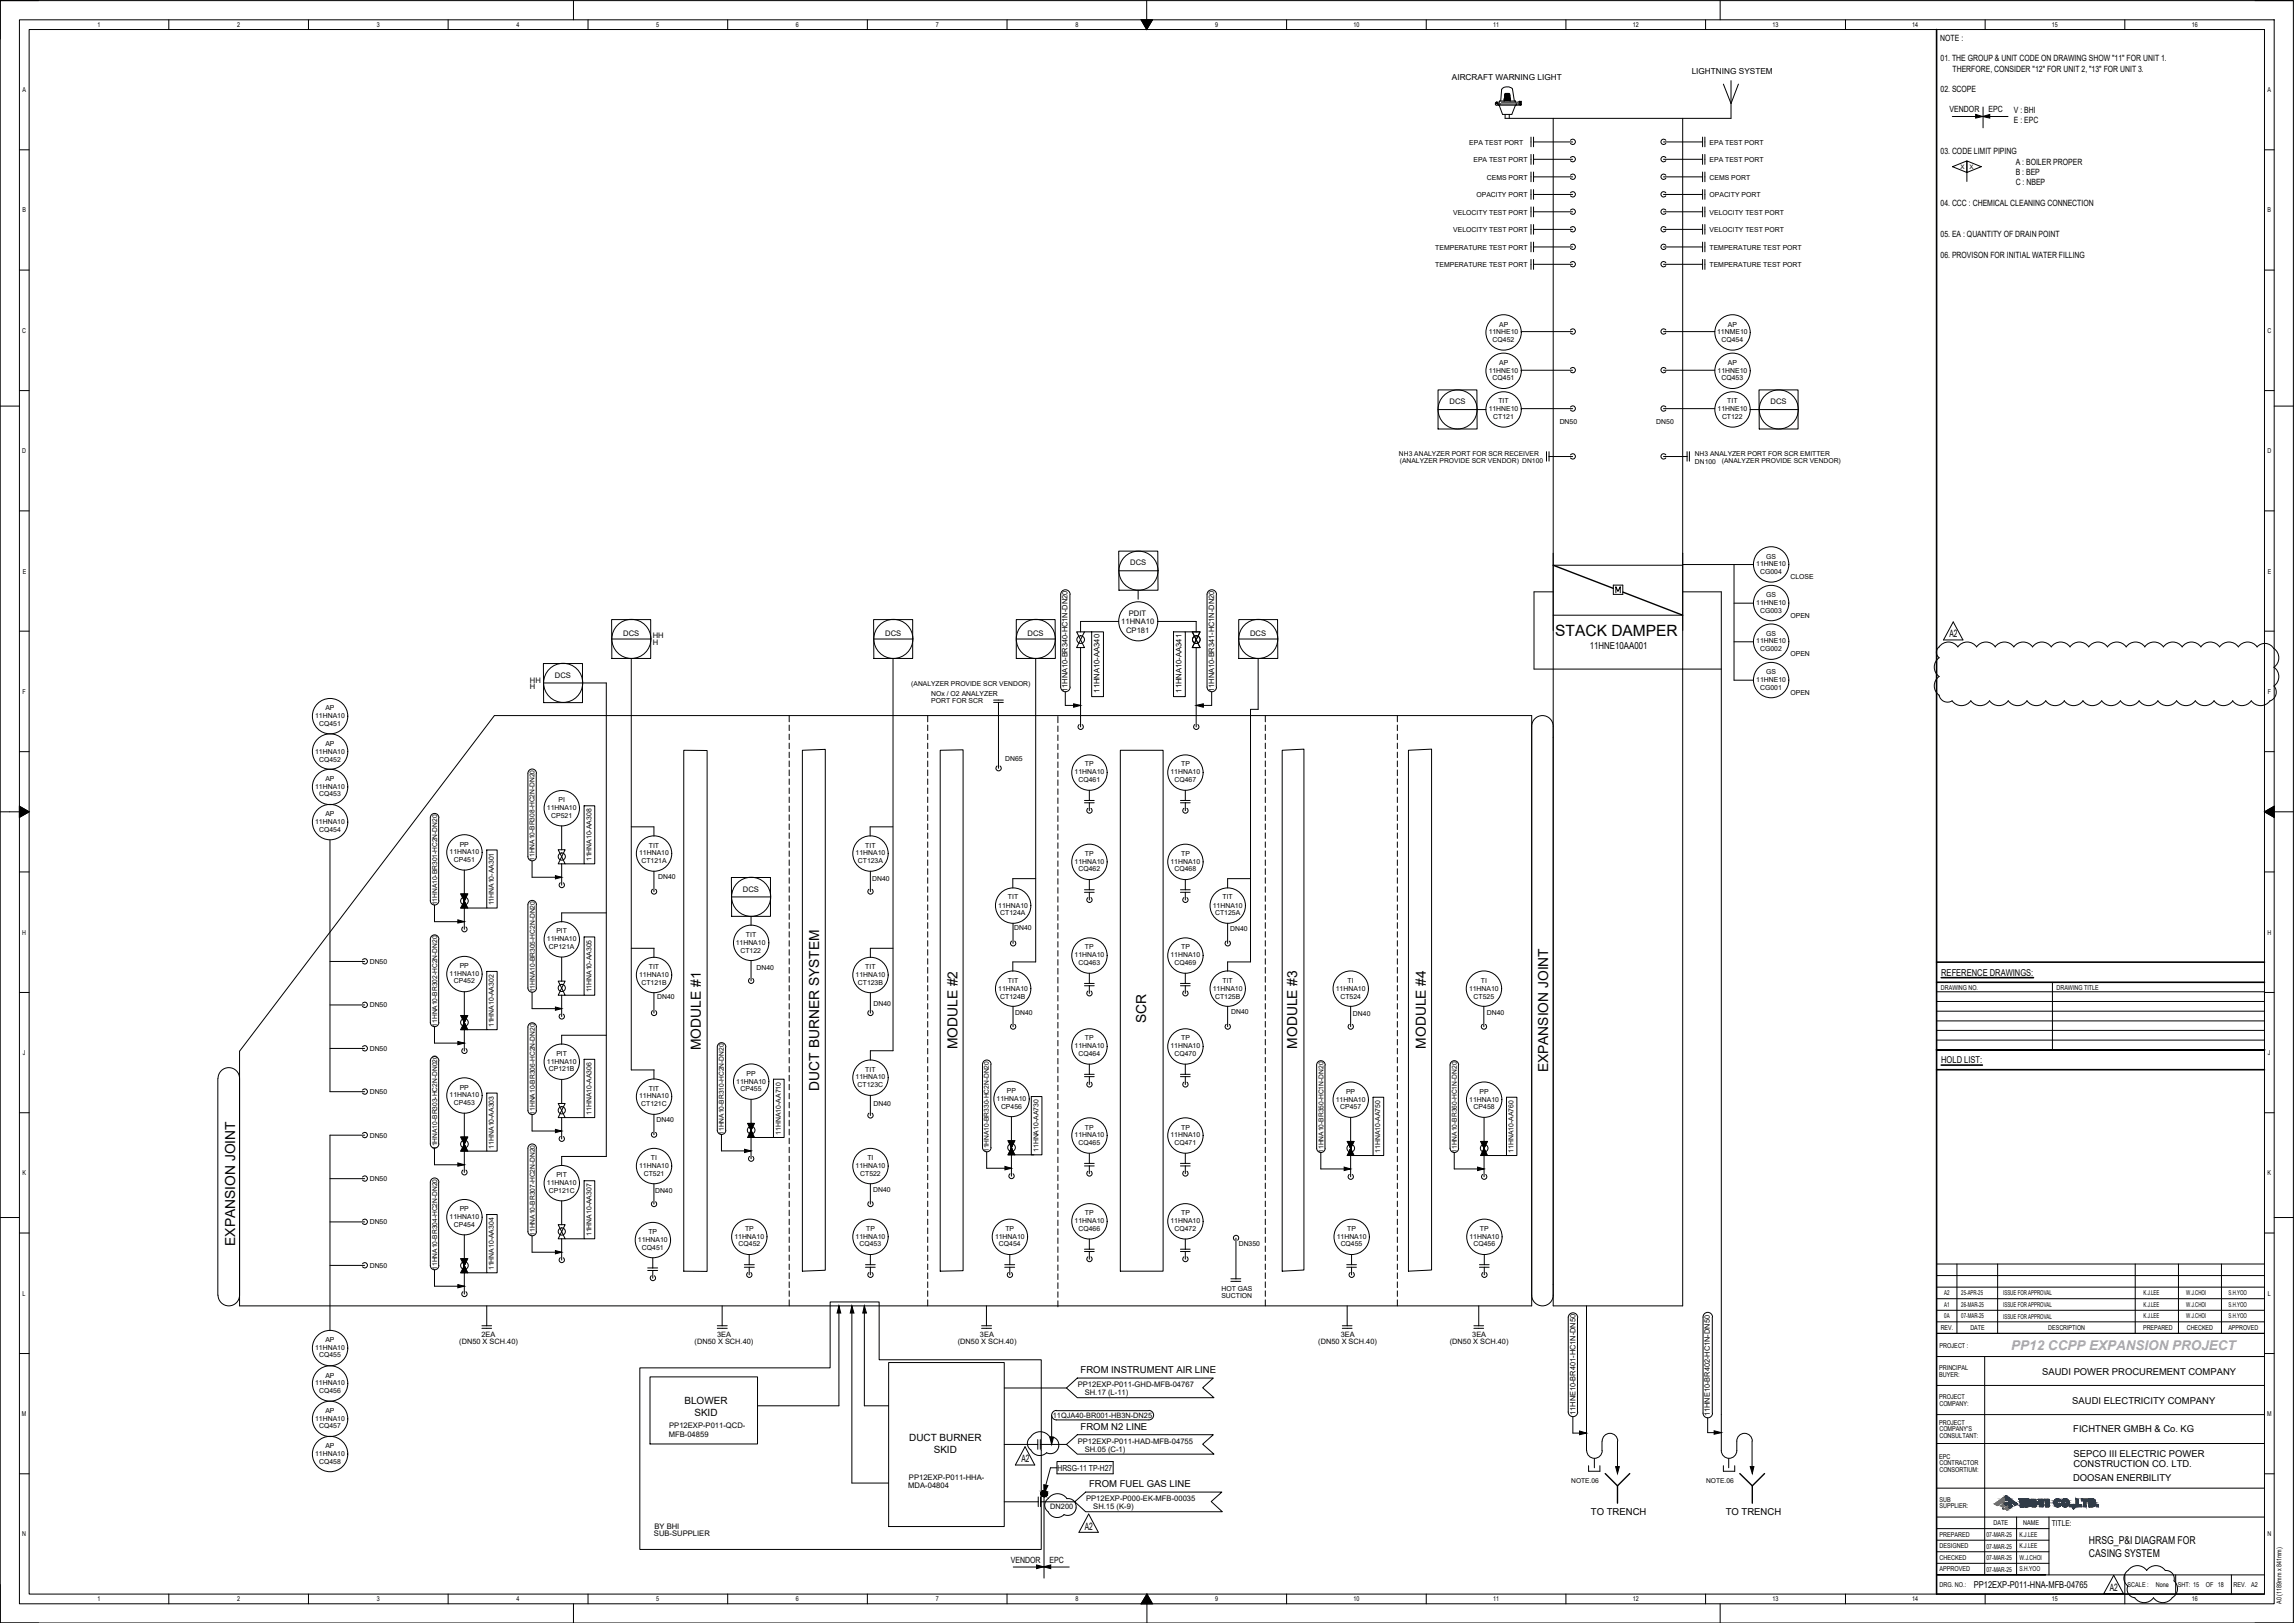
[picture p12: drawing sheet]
<svg xmlns="http://www.w3.org/2000/svg" width="420mm" height="297mm" viewBox="0 0 420 297" stroke-linecap="round" stroke-linejoin="round" font-family="sans-serif">
<defs><g id="words">
<text font-size="2.8" x="284.7" y="116.5">STACK DAMPER</text>
<g font-size="2.5">
<text x="209.8" y="187.3" transform="rotate(-90 209.8 187.3)">SCR</text>
<text x="237.5" y="191.9" transform="rotate(-90 237.5 191.9)">MODULE #3</text>
<text x="261" y="191.9" transform="rotate(-90 261 191.9)">MODULE #4</text>
<text x="128.3" y="192.2" transform="rotate(-90 128.3 192.2)">MODULE #1</text>
<text x="175.3" y="192.1" transform="rotate(-90 175.3 192.1)">MODULE #2</text>
<text x="283.4" y="196.3" transform="rotate(-90 283.4 196.3)">EXPANSION JOINT</text>
<text x="150" y="199.6" transform="rotate(-90 150 199.6)">DUCT BURNER SYSTEM</text>
<text x="43.1" y="228" transform="rotate(-90 43.1 228)">EXPANSION JOINT</text>
</g>
<text font-size="2.5" fill="#8470ff" x="368.2" y="247">PP12 CCPP EXPANSION PROJECT</text>
<g font-size="2">
<text x="382.4" y="282.6">HRSG_P&amp;I DIAGRAM FOR</text>
<text x="382.4" y="284.9">CASING SYSTEM</text>
</g>
<g font-size="1.8">
<text x="291" y="118.7">11HNE10AA001</text>
<text x="356.9" y="116.7">A2</text>
<text x="125.3" y="257">BLOWER</text>
<text x="127.1" y="259.1">SKID</text>
<text x="166.5" y="263.7">DUCT BURNER</text>
<text x="170.9" y="265.8">SKID</text>
<text x="187" y="267.7">A2</text>
<text x="198.6" y="280">A2</text>
<text x="386.2" y="291.2">A2</text>
</g>
<g font-size="1.7">
<text x="355.4" y="178.5">REFERENCE DRAWINGS:</text>
<text x="355.4" y="194.5">HOLD LIST:</text>
<text x="197.8" y="251.3">FROM INSTRUMENT AIR LINE</text>
<text x="373.9" y="251.6">SAUDI POWER PROCUREMENT COMPANY</text>
<text x="379.4" y="256.9">SAUDI ELECTRICITY COMPANY</text>
<text x="197.8" y="261.6">FROM N2 LINE</text>
<text x="379.6" y="262.2">FICHTNER GMBH &amp; Co. KG</text>
<text x="379.6" y="266.6">SEPCO III ELECTRIC POWER</text>
<text x="379.6" y="268.4">CONSTRUCTION CO. LTD.</text>
<text x="199.4" y="272.2">FROM FUEL GAS LINE</text>
<text x="379.5" y="271">DOOSAN ENERBILITY</text>
<text x="291.3" y="277.2">TO TRENCH</text>
<text x="315.9" y="277.2">TO TRENCH</text>
<text x="361.4" y="290.6">PP12EXP-P011-HNA-MFB-04765</text>
</g>
<g font-size="1.6">
<text x="355.2" y="7.4">NOTE :</text>
<text x="355.3" y="11.2">01. THE GROUP &amp; UNIT CODE ON DRAWING SHOW &quot;11&quot; FOR UNIT 1.</text>
<text x="355.3" y="16.9">02. SCOPE</text>
<text x="357.5" y="13.2">THERFORE, CONSIDER &quot;12&quot; FOR UNIT 2, &quot;13&quot; FOR UNIT 3.</text>
<text x="356.9" y="20.6">VENDOR</text>
<text x="364.1" y="20.6">EPC</text>
<text x="368.7" y="20.7">V : BHI</text>
<text x="368.7" y="22.6">E : EPC</text>
<text x="355.3" y="28.3">03. CODE LIMIT PIPING</text>
<text x="369" y="30.2">A : BOILER PROPER</text>
<text x="369" y="32.1">B : BEP</text>
<text x="369" y="33.9">C : NBEP</text>
<text x="355.3" y="37.7">04. CCC : CHEMICAL CLEANING CONNECTION</text>
<text x="355.3" y="43.4">05. EA : QUANTITY OF DRAIN POINT</text>
<text x="355.3" y="47.2">06. PROVISON FOR INITIAL WATER FILLING</text>
<text x="185" y="286">VENDOR</text>
<text x="192.2" y="286">EPC</text>
</g>
<g font-size="1.5">
<text x="265.8" y="14.7">AIRCRAFT WARNING LIGHT</text>
<text x="309.7" y="13.6">LIGHTNING SYSTEM</text>
<text x="193.6" y="269.2">HRSG-11 TP-H27</text>
<text x="375.6" y="279.2">TITLE:</text>
</g>
<g font-size="1.4">
<text x="265.4" y="73.9">DCS</text>
<text x="324.1" y="73.9">DCS</text>
<text x="206.9" y="103.4">DCS</text>
<text x="206.7" y="112.8">PDIT</text>
<text x="114.1" y="116.3">DCS</text>
<text x="119.5" y="116.8">HH</text>
<text x="119.5" y="118.1">H</text>
<text x="162.1" y="116.3">DCS</text>
<text x="188.1" y="116.3">DCS</text>
<text x="205.3" y="114.3">11HNA10</text>
<text x="206.2" y="115.9">CP181</text>
<text x="228.9" y="116.3">DCS</text>
<text x="97" y="124.9">HH</text>
<text x="101.6" y="124">DCS</text>
<text x="97" y="126.1">H</text>
<text x="195.5" y="126.6" transform="rotate(-90 195.5 126.6)">11HNA10-BR340-HC1N-DN20</text>
<text x="201.3" y="126.8" transform="rotate(-90 201.3 126.8)">11HNA10-AA340</text>
<text x="216.3" y="126.8" transform="rotate(-90 216.3 126.8)">11HNA10-AA341</text>
<text x="222.3" y="126.6" transform="rotate(-90 222.3 126.6)">11HNA10-BR341-HC1N-DN20</text>
<text x="136" y="163.2">DCS</text>
<text x="84.1" y="245.9">(DN50 X SCH.40)</text>
<text x="88.1" y="244.6">2EA</text>
<text x="127.2" y="245.9">(DN50 X SCH.40)</text>
<text x="131.3" y="244.6">3EA</text>
<text x="175.3" y="245.9">(DN50 X SCH.40)</text>
<text x="179.4" y="244.6">3EA</text>
<text x="241.3" y="245.9">(DN50 X SCH.40)</text>
<text x="245.4" y="244.6">3EA</text>
<text x="265.4" y="245.9">(DN50 X SCH.40)</text>
<text x="269.5" y="244.6">3EA</text>
<text x="197.3" y="253.9">PP12EXP-P011-GHD-MFB-04767</text>
<text x="198.6" y="255.3">SH.17 (L-11)</text>
<text x="122.4" y="262.9">MFB-04859</text>
<text x="122.5" y="261.4">PP12EXP-P011-QCD-</text>
<text x="192.7" y="259.5">11QJA40-BR001-HB3N-DN25</text>
<text x="288.5" y="259" transform="rotate(-90 288.5 259)">11HNE10-BR401-HC1N-DN50</text>
<text x="313" y="259.2" transform="rotate(-90 313 259.2)">11HNE10-BR402-HC1N-DN50</text>
<text x="197.3" y="264.2">PP12EXP-P011-HAD-MFB-04755</text>
<text x="198.6" y="265.7">SH.05 (C-1)</text>
<text x="166.3" y="272.4">MDA-04804</text>
<text x="166.4" y="270.9">PP12EXP-P011-HHA-</text>
<text x="198.8" y="274.8">PP12EXP-P000-EK-MFB-00035</text>
<text x="119.7" y="281.2">SUB-SUPPLIER</text>
<text x="119.8" y="279.8">BY BHI</text>
<text x="192.3" y="276.2">DN200</text>
<text x="200.2" y="276.2">SH.15 (K-9)</text>
</g>
<g font-size="1.3">
<text x="269" y="26.6">EPA TEST PORT</text>
<text x="269.7" y="29.7">EPA TEST PORT</text>
<text x="313" y="26.5">EPA TEST PORT</text>
<text x="313" y="29.7">EPA TEST PORT</text>
<text x="272.2" y="32.9">CEMS PORT</text>
<text x="313" y="32.9">CEMS PORT</text>
<text x="266.1" y="39.3">VELOCITY TEST PORT</text>
<text x="270.3" y="36.1">OPACITY PORT</text>
<text x="313" y="39.3">VELOCITY TEST PORT</text>
<text x="313" y="36.1">OPACITY PORT</text>
<text x="262.8" y="45.7">TEMPERATURE TEST PORT</text>
<text x="266.1" y="42.5">VELOCITY TEST PORT</text>
<text x="313" y="42.5">VELOCITY TEST PORT</text>
<text x="313" y="45.7">TEMPERATURE TEST PORT</text>
<text x="262.8" y="48.9">TEMPERATURE TEST PORT</text>
<text x="313" y="48.9">TEMPERATURE TEST PORT</text>
<text x="274.4" y="59.8">AP</text>
<text x="316.3" y="59.8">AP</text>
<text x="272.5" y="61.2">11NHE10</text>
<text x="273.3" y="62.6">CQ452</text>
<text x="314.4" y="61.2">11NME10</text>
<text x="315.2" y="62.6">CQ454</text>
<text x="272.5" y="68.2">11HNE10</text>
<text x="273.3" y="69.6">CQ451</text>
<text x="274.4" y="66.8">AP</text>
<text x="314.5" y="68.2">11HNE10</text>
<text x="315.2" y="69.6">CQ453</text>
<text x="316.3" y="66.8">AP</text>
<text x="272.5" y="75.3">11HNE10</text>
<text x="273.4" y="76.7">CT121</text>
<text x="274.3" y="73.8">TIT</text>
<text x="285.5" y="77.5">DN50</text>
<text x="303.2" y="77.5">DN50</text>
<text x="314.5" y="75.3">11HNE10</text>
<text x="315.3" y="76.7">CT122</text>
<text x="316.2" y="73.8">TIT</text>
<text x="321.5" y="103.6">11HNE10</text>
<text x="322.2" y="105.1">CG004</text>
<text x="323.3" y="102.2">GS</text>
<text x="327.8" y="105.9">CLOSE</text>
<text x="321.5" y="110.7">11HNE10</text>
<text x="322.2" y="112.1">CG003</text>
<text x="323.3" y="109.2">GS</text>
<text x="327.8" y="113">OPEN</text>
<text x="321.5" y="117.8">11HNE10</text>
<text x="322.2" y="119.2">CG002</text>
<text x="323.3" y="116.3">GS</text>
<text x="321.5" y="124.8">11HNE10</text>
<text x="323.3" y="123.4">GS</text>
<text x="327.8" y="120">OPEN</text>
<text x="57.7" y="131.4">11HNA10</text>
<text x="59.6" y="130">AP</text>
<text x="170.5" y="127.4">NOx / O2 ANALYZER</text>
<text x="170.5" y="128.7">PORT FOR SCR</text>
<text x="322.2" y="126.2">CG001</text>
<text x="327.8" y="127.1">OPEN</text>
<text x="58.4" y="132.8">CQ451</text>
<text x="59.6" y="136.5">AP</text>
<text x="57.7" y="138">11HNA10</text>
<text x="58.4" y="139.4">CQ452</text>
<text x="59.6" y="142.9">AP</text>
<text x="184" y="139.2">DN65</text>
<text x="196.7" y="141.7">11HNA10</text>
<text x="197.4" y="143.1">CQ461</text>
<text x="198.6" y="140.3">TP</text>
<text x="214.3" y="141.7">11HNA10</text>
<text x="215" y="143.1">CQ467</text>
<text x="216.2" y="140.3">TP</text>
<text x="57.7" y="144.3">11HNA10</text>
<text x="58.4" y="145.7">CQ453</text>
<text x="59.6" y="149.4">AP</text>
<text x="100.1" y="148.2">11HNA10</text>
<text x="100.9" y="149.7">CP521</text>
<text x="102.2" y="146.8">PI</text>
<text x="57.7" y="150.8">11HNA10</text>
<text x="58.4" y="152.2">CQ454</text>
<text x="84.2" y="154.9">PP</text>
<text x="118.8" y="155.1">TIT</text>
<text x="158.4" y="155.1">TIT</text>
<text x="82.3" y="156.4">11HNA10</text>
<text x="83.1" y="157.8">CP451</text>
<text x="108.3" y="157.6" transform="rotate(-90 108.3 157.6)">11HNA10-AA308</text>
<text x="117" y="156.5">11HNA10</text>
<text x="117.4" y="158">CT121A</text>
<text x="120.5" y="160.9">DN40</text>
<text x="156.6" y="156.5">11HNA10</text>
<text x="157.1" y="158">CT123A</text>
<text x="159.7" y="161.1">DN40</text>
<text x="196.7" y="158.1">11HNA10</text>
<text x="197.4" y="159.5">CQ462</text>
<text x="198.6" y="156.7">TP</text>
<text x="214.3" y="158.1">11HNA10</text>
<text x="215" y="159.5">CQ468</text>
<text x="216.2" y="156.7">TP</text>
<text x="90.4" y="165.7" transform="rotate(-90 90.4 165.7)">11HNA10-AA301</text>
<text x="182.8" y="166.1">11HNA10</text>
<text x="183.1" y="167.5">CT124A</text>
<text x="184.5" y="164.6">TIT</text>
<text x="222" y="166.1">11HNA10</text>
<text x="222.5" y="167.5">CT125A</text>
<text x="223.8" y="164.6">TIT</text>
<text x="100.1" y="172.3">11HNA10</text>
<text x="100.5" y="173.7">CP121A</text>
<text x="101.9" y="170.8">PIT</text>
<text x="134.7" y="173">11HNA10</text>
<text x="136.6" y="171.5">TIT</text>
<text x="185.7" y="170.2">DN40</text>
<text x="198.6" y="173.8">TP</text>
<text x="216.2" y="173.8">TP</text>
<text x="225.2" y="170.4">DN40</text>
<text x="67.7" y="176.4">DN50</text>
<text x="82.3" y="178.6">11HNA10</text>
<text x="83.1" y="180">CP452</text>
<text x="84.2" y="177.2">PP</text>
<text x="117" y="178.8">11HNA10</text>
<text x="118.8" y="177.4">TIT</text>
<text x="135.6" y="174.4">CT122</text>
<text x="138.5" y="177.4">DN40</text>
<text x="156.6" y="178.8">11HNA10</text>
<text x="158.4" y="177.4">TIT</text>
<text x="184.5" y="179.9">TIT</text>
<text x="196.7" y="175.2">11HNA10</text>
<text x="197.4" y="176.6">CQ463</text>
<text x="214.3" y="175.2">11HNA10</text>
<text x="215" y="176.6">CQ469</text>
<text x="223.8" y="179.9">TIT</text>
<text x="246.7" y="179.9">TI</text>
<text x="271.1" y="179.9">TI</text>
<text x="67.7" y="184.3">DN50</text>
<text x="108.3" y="181.6" transform="rotate(-90 108.3 181.6)">11HNA10-AA305</text>
<text x="117.4" y="180.2">CT121B</text>
<text x="120.3" y="182.8">DN40</text>
<text x="157.1" y="180.2">CT123B</text>
<text x="159.9" y="184.1">DN40</text>
<text x="182.8" y="181.4">11HNA10</text>
<text x="183.1" y="182.8">CT124B</text>
<text x="185.8" y="185.8">DN40</text>
<text x="222" y="181.4">11HNA10</text>
<text x="222.5" y="182.8">CT125B</text>
<text x="225.4" y="185.6">DN40</text>
<text x="244.6" y="181.4">11HNA10</text>
<text x="245.4" y="182.8">CT524</text>
<text x="247.7" y="185.9">DN40</text>
<text x="268.9" y="181.4">11HNA10</text>
<text x="269.8" y="182.8">CT525</text>
<text x="272.2" y="185.7">DN40</text>
<text x="90.4" y="188" transform="rotate(-90 90.4 188)">11HNA10-AA302</text>
<text x="196.7" y="191.8">11HNA10</text>
<text x="198.6" y="190.4">TP</text>
<text x="214.3" y="191.8">11HNA10</text>
<text x="216.2" y="190.4">TP</text>
<text x="67.7" y="192.3">DN50</text>
<text x="100.1" y="194.7">11HNA10</text>
<text x="100.5" y="196.1">CP121B</text>
<text x="101.9" y="193.2">PIT</text>
<text x="136.7" y="196.9">PP</text>
<text x="156.6" y="197.6">11HNA10</text>
<text x="158.4" y="196.1">TIT</text>
<text x="197.4" y="193.2">CQ464</text>
<text x="215" y="193.2">CQ470</text>
<text x="67.7" y="200.3">DN50</text>
<text x="82.3" y="200.9">11HNA10</text>
<text x="83.1" y="202.3">CP453</text>
<text x="84.2" y="199.4">PP</text>
<text x="117" y="201">11HNA10</text>
<text x="117.4" y="202.5">CT121C</text>
<text x="118.8" y="199.6">TIT</text>
<text x="134.8" y="198.3">11HNA10</text>
<text x="135.6" y="199.7">CP455</text>
<text x="157" y="199">CT123C</text>
<text x="159.9" y="202.4">DN40</text>
<text x="182.5" y="201.5">11HNA10</text>
<text x="183.3" y="202.9">CP456</text>
<text x="184.3" y="200.1">PP</text>
<text x="244.6" y="201.6">11HNA10</text>
<text x="245.4" y="203">CP457</text>
<text x="246.4" y="200.2">PP</text>
<text x="269" y="201.6">11HNA10</text>
<text x="269.8" y="203">CP458</text>
<text x="270.8" y="200.2">PP</text>
<text x="67.7" y="208.2">DN50</text>
<text x="108.3" y="204" transform="rotate(-90 108.3 204)">11HNA10-AA306</text>
<text x="120.2" y="205.4">DN40</text>
<text x="143" y="207.7" transform="rotate(-90 143 207.7)">11HNA10-AA710</text>
<text x="196.7" y="208.2">11HNA10</text>
<text x="197.4" y="209.6">CQ465</text>
<text x="198.6" y="206.7">TP</text>
<text x="214.3" y="208.2">11HNA10</text>
<text x="215" y="209.6">CQ471</text>
<text x="216.2" y="206.7">TP</text>
<text x="90.4" y="210.2" transform="rotate(-90 90.4 210.2)">11HNA10-AA303</text>
<text x="101.9" y="215.4">PIT</text>
<text x="117" y="213.9">11HNA10</text>
<text x="117.9" y="215.3">CT521</text>
<text x="119.2" y="212.3">TI</text>
<text x="156.6" y="213.9">11HNA10</text>
<text x="157.5" y="215.3">CT522</text>
<text x="158.8" y="212.3">TI</text>
<text x="190.1" y="210.8" transform="rotate(-90 190.1 210.8)">11HNA10-AA730</text>
<text x="252.7" y="211" transform="rotate(-90 252.7 211)">11HNA10-AA750</text>
<text x="277.1" y="211" transform="rotate(-90 277.1 211)">11HNA10-AA760</text>
<text x="67.7" y="216.1">DN50</text>
<text x="84.2" y="221.6">PP</text>
<text x="100.1" y="216.9">11HNA10</text>
<text x="100.5" y="218.3">CP121C</text>
<text x="119.9" y="218.4">DN40</text>
<text x="159.9" y="218.1">DN40</text>
<text x="67.7" y="224.1">DN50</text>
<text x="82.3" y="223.1">11HNA10</text>
<text x="83.1" y="224.5">CP454</text>
<text x="108.3" y="226.3" transform="rotate(-90 108.3 226.3)">11HNA10-AA307</text>
<text x="116.8" y="227.3">11HNA10</text>
<text x="118.7" y="225.9">TP</text>
<text x="134.5" y="226.7">11HNA10</text>
<text x="136.4" y="225.3">TP</text>
<text x="156.6" y="226.7">11HNA10</text>
<text x="158.6" y="225.3">TP</text>
<text x="182.2" y="226.7">11HNA10</text>
<text x="184.1" y="225.3">TP</text>
<text x="196.7" y="223.8">11HNA10</text>
<text x="197.4" y="225.2">CQ466</text>
<text x="198.6" y="222.4">TP</text>
<text x="214.3" y="223.8">11HNA10</text>
<text x="215" y="225.2">CQ472</text>
<text x="216.2" y="222.4">TP</text>
<text x="226.8" y="228">DN350</text>
<text x="244.7" y="226.7">11HNA10</text>
<text x="246.6" y="225.3">TP</text>
<text x="269" y="226.7">11HNA10</text>
<text x="270.9" y="225.3">TP</text>
<text x="67.7" y="232.1">DN50</text>
<text x="90.4" y="232.5" transform="rotate(-90 90.4 232.5)">11HNA10-AA304</text>
<text x="117.5" y="228.7">CQ451</text>
<text x="135.2" y="228.1">CQ452</text>
<text x="157.4" y="228.1">CQ453</text>
<text x="182.9" y="228.1">CQ454</text>
<text x="245.4" y="228.1">CQ455</text>
<text x="269.7" y="228.1">CQ456</text>
<text x="223.6" y="236.2">HOT GAS</text>
<text x="223.6" y="237.6">SUCTION</text>
<text x="59.6" y="245.6">AP</text>
<text x="57.7" y="247.1">11HNA10</text>
<text x="58.4" y="248.4">CQ455</text>
<text x="57.7" y="253.5">11HNA10</text>
<text x="58.4" y="254.9">CQ456</text>
<text x="59.6" y="252.1">AP</text>
<text x="57.7" y="260">11HNA10</text>
<text x="58.4" y="261.4">CQ457</text>
<text x="59.6" y="258.6">AP</text>
<text x="57.7" y="266.5">11HNA10</text>
<text x="58.4" y="267.9">CQ458</text>
<text x="59.6" y="265">AP</text>
</g>
<g font-size="1.2">
<text x="17.8" y="4.9">1</text>
<text x="43.4" y="4.9">2</text>
<text x="69" y="4.9">3</text>
<text x="94.6" y="4.9">4</text>
<text x="120.1" y="4.9">5</text>
<text x="145.7" y="4.9">6</text>
<text x="171.3" y="4.9">7</text>
<text x="196.9" y="4.9">8</text>
<text x="222.5" y="4.9">9</text>
<text x="247.8" y="4.9">10</text>
<text x="273.3" y="4.9">11</text>
<text x="298.9" y="4.9">12</text>
<text x="324.5" y="4.9">13</text>
<text x="350.1" y="4.9">14</text>
<text x="375.7" y="4.9">15</text>
<text x="401.3" y="4.9">16</text>
<text x="4.1" y="16.8">A</text>
<text x="415.1" y="16.8">A</text>
<text x="4.1" y="38.9">B</text>
<text x="415.1" y="38.9">B</text>
<text x="4.1" y="60.9">C</text>
<text x="415.1" y="60.9">C</text>
<text x="4.1" y="82.9">D</text>
<text x="256.1" y="83.4">NH3 ANALYZER PORT FOR SCR RECEIVER</text>
<text x="310.3" y="83.5">NH3 ANALYZER PORT FOR SCR EMITTER</text>
<text x="415.1" y="82.9">D</text>
<text x="256.3" y="84.8">(ANALYZER PROVIDE SCR VENDOR) DN100</text>
<text x="310.3" y="84.9">DN100</text>
<text x="315.2" y="84.8">(ANALYZER PROVIDE SCR VENDOR)</text>
<text x="4.2" y="105">E</text>
<text x="415.2" y="105">E</text>
<text x="166.8" y="125.6">(ANALYZER PROVIDE SCR VENDOR)</text>
<text x="4.1" y="127">F</text>
<text x="415.2" y="127">F</text>
<text x="97.8" y="157.6" transform="rotate(-90 97.8 157.6)">11HNA10-BR308-HC2N-DN20</text>
<text x="80" y="165.7" transform="rotate(-90 80 165.7)">11HNA10-BR301-HC2N-DN20</text>
<text x="4.1" y="171.1">H</text>
<text x="415.1" y="171.1">H</text>
<text x="97.9" y="181.6" transform="rotate(-90 97.9 181.6)">11HNA10-BR305-HC2N-DN20</text>
<text x="355.3" y="181.1">DRAWING NO.</text>
<text x="376.5" y="181.1">DRAWING TITLE</text>
<text x="80" y="187.9" transform="rotate(-90 80 187.9)">11HNA10-BR302-HC2N-DN20</text>
<text x="4.2" y="193.1">J</text>
<text x="415.2" y="193.1">J</text>
<text x="97.9" y="204" transform="rotate(-90 97.9 204)">11HNA10-BR306-HC2N-DN20</text>
<text x="132.5" y="207.7" transform="rotate(-90 132.5 207.7)">11HNA10-BR310-HC2N-DN20</text>
<text x="4.1" y="215.1">K</text>
<text x="80" y="210.5" transform="rotate(-90 80 210.5)">11HNA10-BR303-HC2N-DN020</text>
<text x="181.1" y="210.8" transform="rotate(-90 181.1 210.8)">11HNA10-BR330-HC2N-DN20</text>
<text x="242.3" y="211" transform="rotate(-90 242.3 211)">11HNA10-BR350-HC1N-DN20</text>
<text x="266.7" y="211" transform="rotate(-90 266.7 211)">11HNA10-BR360-HC1N-DN20</text>
<text x="415.1" y="215.1">K</text>
<text x="97.9" y="226.2" transform="rotate(-90 97.9 226.2)">11HNA10-BR307-HC2N-DN20</text>
<text x="80" y="232.4" transform="rotate(-90 80 232.4)">11HNA10-BR304-HC2N-DN20</text>
<text x="4.1" y="237.1">L</text>
<text x="355.9" y="239.1">A1</text>
<text x="355.9" y="237">A2</text>
<text x="359.1" y="239.2">26-MAR-25</text>
<text x="359.1" y="237.1">25-APR-25</text>
<text x="366.7" y="239.2">ISSUE FOR APPROVAL</text>
<text x="366.7" y="237.1">ISSUE FOR APPROVAL</text>
<text x="392.4" y="239.2">K.J.LEE</text>
<text x="392.4" y="237.1">K.J.LEE</text>
<text x="400.3" y="239.2">W.J.CHOI</text>
<text x="400.3" y="237.1">W.J.CHOI</text>
<text x="408" y="239.2">S.H.YOO</text>
<text x="408" y="237.1">S.H.YOO</text>
<text x="415.2" y="237.1">L</text>
<text x="355.3" y="243.4">REV.</text>
<text x="355.9" y="241.2">0A</text>
<text x="359.1" y="241.3">07-MAR-25</text>
<text x="360.7" y="243.4">DATE</text>
<text x="366.7" y="241.3">ISSUE FOR APPROVAL</text>
<text x="375" y="243.4">DESCRIPTION</text>
<text x="392.3" y="243.4">PREPARED</text>
<text x="392.4" y="241.3">K.J.LEE</text>
<text x="400.3" y="241.3">W.J.CHOI</text>
<text x="400.3" y="243.4">CHECKED</text>
<text x="408" y="243.4">APPROVED</text>
<text x="408" y="241.3">S.H.YOO</text>
<text x="355" y="250.8">PRINCIPAL</text>
<text x="355" y="252">BUYER:</text>
<text x="355.1" y="246.6">PROJECT :</text>
<text x="355" y="256.1">PROJECT</text>
<text x="355" y="257.2">COMPANY:</text>
<text x="4" y="259.2">M</text>
<text x="355" y="260.8">PROJECT</text>
<text x="355" y="262">COMPANY'S</text>
<text x="355" y="263.1">CONSULTANT:</text>
<text x="415.1" y="259.2">M</text>
<text x="355" y="267.1">EPC</text>
<text x="355" y="268.2">CONTRACTOR</text>
<text x="355" y="269.4">CONSORTIUM:</text>
<text x="287.7" y="271.3">NOTE.06</text>
<text x="312.3" y="271.3">NOTE.06</text>
<text x="355" y="274.9">SUB</text>
<text x="355" y="276">SUPPLIER:</text>
<text x="4.1" y="281.2">N</text>
<text x="355.1" y="281.2">PREPARED</text>
<text x="363.7" y="281.3">07-MAR-25</text>
<text x="365" y="279.1">DATE</text>
<text x="369.7" y="281.2">K.J.LEE</text>
<text x="370.4" y="279.1">NAME</text>
<text x="415.1" y="281.2">N</text>
<text x="355.1" y="283.4">DESIGNED</text>
<text x="355.1" y="285.5">CHECKED</text>
<text x="355.1" y="287.6">APPROVED</text>
<text x="363.7" y="283.4">07-MAR-25</text>
<text x="363.7" y="285.5">07-MAR-25</text>
<text x="363.7" y="287.6">07-MAR-25</text>
<text x="369.7" y="283.3">K.J.LEE</text>
<text x="369.7" y="285.4">W.J.CHOI</text>
<text x="369.7" y="287.6">S.H.YOO</text>
<text x="17.8" y="293.1">1</text>
<text x="43.4" y="293.1">2</text>
<text x="69" y="293.1">3</text>
<text x="94.6" y="293.1">4</text>
<text x="120.1" y="293.1">5</text>
<text x="145.7" y="293.1">6</text>
<text x="171.3" y="293.1">7</text>
<text x="196.9" y="293.1">8</text>
<text x="222.5" y="293.1">9</text>
<text x="247.8" y="293.1">10</text>
<text x="273.3" y="293.1">11</text>
<text x="298.9" y="293.1">12</text>
<text x="324.5" y="293.1">13</text>
<text x="350.1" y="293.1">14</text>
<text x="355.1" y="290.4">DRG. NO.:</text>
<text x="375.7" y="293.1">15</text>
<text x="389.5" y="290.4">SCALE :</text>
<text x="394.7" y="290.4">None</text>
<text x="398.7" y="290.4">SHT: 15</text>
<text x="401.3" y="293.1">16</text>
<text x="403.8" y="290.4">OF 18</text>
<text x="408.9" y="290.4">REV.</text>
<text x="412.2" y="290.4">A2</text>
<text x="417.7" y="293.5" transform="rotate(-90 417.7 293.5)">A0 (1189mm x 841mm)</text>
</g>
<g font-size="1.1">
<text x="358.9" y="30.9">X</text>
<text x="360.6" y="30.9">X</text>
</g>
</g></defs>
<!-- layer: INSTRUMENT -->
<g fill="none" stroke="#000" stroke-width=".18">
<path d="M85 159.2v4.4M102.8 151.2v4.3M102.8 158.1v3.9M119.7 159.5v3.7M159.3 159.5v3.7M85 166.2v3.9M102.8 175.2v4.4M137.5 175.8v3.7M185.5 169v3.7M224.7 169v3.7M85 181.5v4.4M85 188.5v3.8"/>
<path d="M102.8 182.1v3.9M102.8 197.6v4.4M119.7 181.7v3.7M159.3 181.7v3.7M185.5 184.2v3.7M224.7 184.2v3.7M247.3 184.2v3.7M271.7 184.2v3.7M85 203.7v4.4M85 210.7v3.9M102.8 204.5v3.9M102.8 219.8v4.3"/>
<path d="M119.7 203.9v3.8M119.7 216.7v3.7M137.5 201.2v4.4M137.5 208.2v3.9M159.3 200.5v3.7M159.3 216.7v3.7M185.2 204.4v4.4M185.2 211.4v3.9M247.3 204.5v4.4M247.3 211.5v3.9M271.7 204.5v4.4M271.7 211.5v3.9"/>
<path d="M85 226v4.4M85 232.9v3.9M102.8 226.7v3.9"/>
</g>
<!-- layer: Level 3 -->
<g fill="none" stroke="#000" stroke-width=".18">
<circle cx="275.3" cy="67.9" r="3.2"/>
<circle cx="275.3" cy="74.9" r="3.2"/>
<circle cx="275.3" cy="60.8" r="3.2"/>
<circle cx="317.2" cy="60.8" r="3.2"/>
<circle cx="317.2" cy="67.9" r="3.2"/>
<circle cx="317.2" cy="74.9" r="3.2"/>
<circle cx="208.4" cy="113.7" r="3.6"/>
<circle cx="324.3" cy="117.4" r="3.2"/>
<circle cx="324.3" cy="103.3" r="3.2"/>
<circle cx="324.3" cy="110.4" r="3.2"/>
<circle cx="60.4" cy="131.1" r="3.2"/>
<circle cx="60.4" cy="137.5" r="3.2"/>
<circle cx="324.3" cy="124.5" r="3.2"/>
<circle cx="60.4" cy="144" r="3.2"/>
<circle cx="60.4" cy="150.5" r="3.2"/>
<circle cx="85" cy="156" r="3.2"/>
<circle cx="102.8" cy="147.9" r="3.2"/>
<circle cx="119.7" cy="156.2" r="3.2"/>
<circle cx="159.4" cy="156.2" r="3.2"/>
<circle cx="85" cy="178.3" r="3.2"/>
<circle cx="102.8" cy="171.9" r="3.2"/>
<circle cx="119.7" cy="178.4" r="3.2"/>
<circle cx="137.5" cy="172.6" r="3.2"/>
<circle cx="159.4" cy="178.4" r="3.2"/>
<circle cx="102.8" cy="194.3" r="3.2"/>
<circle cx="137.5" cy="198" r="3.2"/>
<circle cx="85" cy="200.5" r="3.2"/>
<circle cx="102.8" cy="216.5" r="3.2"/>
<circle cx="119.7" cy="213.4" r="3.2"/>
<circle cx="119.7" cy="200.7" r="3.2"/>
<circle cx="159.4" cy="213.4" r="3.2"/>
<circle cx="185.2" cy="201.1" r="3.2"/>
<circle cx="247.3" cy="201.3" r="3.2"/>
<circle cx="271.7" cy="201.3" r="3.2"/>
<circle cx="85" cy="222.8" r="3.2"/>
<circle cx="60.4" cy="253.2" r="3.2"/>
<circle cx="60.4" cy="259.7" r="3.2"/>
<circle cx="60.4" cy="246.7" r="3.2"/>
<circle cx="60.4" cy="266.1" r="3.2"/>
</g>
<!-- layer: ANNOTATION -->
<g fill="#000" stroke="#000" stroke-width=".18">
<path d="M196.6 128.8l1.2 .3-1.2 .3zM219 129.1l1.3-.3v.6zM83.8 168.3l1.2 .4-1.2 .2zM101.7 160.3l1.1 .3-1.1 .3zM83.8 190.6l1.2 .3-1.2 .3zM101.7 184.3l1.1 .3-1.1 .3zM83.8 212.8l1.2 .4-1.2 .2zM101.7 206.7l1.1 .3-1.1 .3zM136.3 210.3l1.2 .3-1.2 .3zM184 213.5l1.2 .3-1.2 .3zM246.1 213.6l1.2 .3-1.2 .3zM270.5 213.6l1.2 .3-1.2 .3z"/>
<path d="M83.8 235.1l1.2 .3-1.2 .3zM101.7 228.9l1.1 .3-1.1 .3zM192.2 263h.7l-.4 1.4zM289.2 261.9l1.2 .4-1.2 .3zM313.8 261.9l1.3 .3-1.3 .3z"/>
</g>
<!-- layer: Primary Line -->
<g fill="none" stroke="#000" stroke-width=".18">
<path d="M295.4 107.1h1.7v1.7h-1.7zM295.8 108.5v-1.1l.4 .8 .4-.8v1.1M195 126.6v2.5h2.8M221.8 126.6v2.5h-2.8M97.4 157.6v3h5.4M79.5 165.6v3.1h5.5M79.5 187.9v3h5.5M97.4 181.6v3h5.4M79.5 210.1v3.1h5.5M97.4 204v3h5.4M132.1 207.6v3h5.4M180.6 210.8v3h4.6"/>
<path d="M241.8 210.9v3h5.5M266.2 210.9v3h5.5M79.5 232.4v3h5.5M97.4 226.2v3h5.4M192.5 259v4M288 259.3v3h2.4M312.6 259.5v2.7h2.5"/>
</g>
<!-- layer: TAG-LINE -->
<g fill="none" stroke="#000" stroke-width=".18">
<path d="M194.2 108.8a.87 .87 0 0 1 .9-.9 .87 .87 0 0 1 .8 .9M194.2 108.8v17M195.9 108.8v17M221 108.8a.87 .87 0 0 1 .8-.9 .87 .87 0 0 1 .9 .9M221 108.8v17M222.7 108.8v17M194.2 125.7a.87 .87 0 0 0 .9 .9 .87 .87 0 0 0 .8-.9M221 125.7a.87 .87 0 0 0 .8 .9 .87 .87 0 0 0 .9-.9M80.3 149.7v15.2M80.3 149.7a.78 .78 0 0 0-.7-.8 .78 .78 0 0 0-.8 .8v15.2a.78 .78 0 0 0 .8 .7 .78 .78 0 0 0 .7-.7M96.6 156.8a.78 .78 0 0 0 .8 .8 .78 .78 0 0 0 .8-.8M96.6 141.5a.78 .78 0 0 1 .8-.8 .78 .78 0 0 1 .8 .8"/>
<path d="M96.6 141.5v15.3M98.2 141.5v15.3M78.8 171.9a.78 .78 0 0 1 .8-.8 .78 .78 0 0 1 .7 .8M78.8 171.9v15.2M80.3 171.9v15.2M98.2 165.6v15.2M98.2 165.6a.78 .78 0 0 0-.8-.8 .78 .78 0 0 0-.8 .8v15.2a.78 .78 0 0 0 .8 .8 .78 .78 0 0 0 .8-.8M78.8 187.1a.78 .78 0 0 0 .8 .8 .78 .78 0 0 0 .7-.8M80.3 194.2v15.2M80.3 194.1a.78 .78 0 0 0-.7-.7 .78 .78 0 0 0-.8 .8v15.1a.78 .78 0 0 0 .8 .8 .78 .78 0 0 0 .7-.8M98.2 188v15.2M98.2 188a.78 .78 0 0 0-.8-.8 .78 .78 0 0 0-.8 .8v15.2a.78 .78 0 0 0 .8 .8 .78 .78 0 0 0 .8-.8"/>
<path d="M131.3 191.6a.78 .78 0 0 1 .8-.8 .78 .78 0 0 1 .8 .8M131.3 191.6v15.3M132.8 191.6v15.3M181.4 194.8v15.2M181.4 194.8a.78 .78 0 0 0-.8-.8 .78 .78 0 0 0-.7 .8v15.2a.78 .78 0 0 0 .8 .8 .78 .78 0 0 0 .7-.8M242.6 194.9v15.3M242.6 194.9a.78 .78 0 0 0-.8-.8 .78 .78 0 0 0-.8 .8v15.2a.78 .78 0 0 0 .8 .8 .78 .78 0 0 0 .8-.8M267 194.9v15.3M267 194.9a.78 .78 0 0 0-.8-.8 .78 .78 0 0 0-.7 .8v15.2a.78 .78 0 0 0 .8 .8 .78 .78 0 0 0 .7-.8M80.3 216.4v15.2M80.3 216.4a.78 .78 0 0 0-.7-.8 .78 .78 0 0 0-.8 .8v15.2M98.2 210.2v15.2"/>
<path d="M98.2 210.1a.78 .78 0 0 0-.8-.7 .78 .78 0 0 0-.8 .8v15.2a.78 .78 0 0 0 .8 .8 .78 .78 0 0 0 .8-.8M131.3 206.8a.78 .78 0 0 0 .8 .8 .78 .78 0 0 0 .8-.8M78.8 231.6a.78 .78 0 0 0 .8 .8 .78 .78 0 0 0 .7-.8M193.4 259.9h16.9M193.4 258.2h16.9M193.4 258.1a.87 .87 0 0 0-.9 .9 .87 .87 0 0 0 .9 .9M210.3 258.1a.87 .87 0 0 1 .9 .9 .87 .87 0 0 1-.9 .9M288.8 241.2v17.2M288.8 241.1a.87 .87 0 0 0-.8-.8 .87 .87 0 0 0-.9 .9v17.2a.87 .87 0 0 0 .9 .9 .87 .87 0 0 0 .8-.9M313.5 241.1v17.5M313.5 241.1a.87 .87 0 0 0-.9-.9 .87 .87 0 0 0-.8 .9v17.5a.87 .87 0 0 0 .9 .9 .87 .87 0 0 0 .8-.9"/>
</g>
<!-- layer: Level 1 -->
<g fill="none" stroke="#000" stroke-width=".18">
<path d="M280.3 25.1v1.8M280.3 28.3v1.8M280.3 31.5v1.8M280.3 34.7v1.8M280.3 37.9v1.8M280.8 26h7.1M280.8 25.1v1.8M280.8 28.3v1.8M280.8 31.5v1.8M280.8 34.7v1.8M280.8 37.9v1.8M280.8 29.2h7.1"/>
<path d="M280.8 32.4h7.1M280.8 38.8h7.1M280.8 35.6h7.1M304.5 26h7.2M304.5 29.2h7.2M304.5 32.4h7.2M304.5 38.8h7.2M304.5 35.6h7.2M311.7 25.1v1.8M311.7 28.3v1.8M311.7 31.5v1.8M311.7 34.7v1.8"/>
<path d="M311.7 37.9v1.8M312.1 25.1v1.8M312.1 28.3v1.8M312.1 31.5v1.8M312.1 34.7v1.8M312.1 37.9v1.8M280.3 41.1v1.8M280.3 44.3v1.8M280.3 47.5v1.8M280.8 41.1v1.8M280.8 44.3v1.8M280.8 47.5v1.8"/>
<path d="M280.8 42h7.1M280.8 45.2h7.1M280.8 48.4h7.1M304.5 42h7.2M304.5 45.2h7.2M304.5 48.4h7.2M311.7 41.1v1.8M311.7 44.3v1.8M311.7 47.5v1.8M312.1 41.1v1.8M312.1 44.3v1.8M312.1 47.5v1.8"/>
<path d="M283.1 82.7v1.7M283.6 82.7v1.7M308.9 82.7v1.7M309.3 82.7v1.7M197.1 115.6h1.4l-.7 1.5zM197.8 117.1l.7 1.4h-1.4zM218.3 115.6h1.4l-.7 1.5zM219 117.1l.7 1.4h-1.4zM181.9 128.6h1.8M181.9 128.1h1.8M102.2 155.5h1.3l-.7 1.3zM102.8 156.8l.7 1.3h-1.3z"/>
<path d="M198.5 146.9h1.8M198.5 146.5h1.8M216.1 146.9h1.8M216.1 146.5h1.8M84.3 163.6h1.3l-.6 1.3zM84.5 163.6l.5 1.3M84.6 163.6l.4 1.3M84.7 163.6l.3 1.3M84.8 163.6l.2 1.3M84.9 163.6l.1 1.3M85 163.6v2.6M85 164.9l.6 1.3h-1.3z"/>
<path d="M85 164.9l.1 1.3M85 164.9l.2 1.3M85 164.9l.3 1.3M85 164.9l.5 1.3M85 164.9l.6 1.3M85 164.9l-.1 1.3M85 164.9l-.2 1.3M85 164.9l-.3 1.3M85 164.9l-.4 1.3M85 164.9l-.5 1.3M85.1 163.6l-.1 1.3M85.2 163.6l-.2 1.3"/>
<path d="M85.3 163.6l-.3 1.3M85.5 163.6l-.5 1.3M85.6 163.6l-.6 1.3M102.2 179.6h1.3l-.7 1.2zM198.5 163.3h1.8M198.5 162.8h1.8M198.5 180h1.8M216.1 163.3h1.8M216.1 162.8h1.8M216.1 180h1.8M84.3 185.9h1.3l-.6 1.2zM84.5 185.9l.5 1.2"/>
<path d="M84.6 185.9l.4 1.2M84.7 185.9l.3 1.2M84.8 185.9l.2 1.2M84.9 185.9l.1 1.2M85 185.9v2.6M85 187.1l.6 1.4h-1.3zM85 187.1l.1 1.4M85 187.1l.2 1.4M85 187.1l.3 1.4M85 187.1l.5 1.4M85 187.1l.6 1.4M85 187.1l-.1 1.4"/>
<path d="M85 187.1l-.2 1.4M85 187.1l-.3 1.4M85 187.1l-.4 1.4M85 187.1l-.5 1.4M85.1 185.9l-.1 1.2M85.2 185.9l-.2 1.2M85.3 185.9l-.3 1.2M85.5 185.9l-.5 1.2M85.6 185.9l-.6 1.2M102.8 180.8l.7 1.3h-1.3zM198.5 180.4h1.8M198.5 197h1.8"/>
<path d="M198.5 196.6h1.8M216.1 180.4h1.8M216.1 197h1.8M216.1 196.6h1.8M84.3 208.1h1.3l-.6 1.3zM84.5 208.1l.5 1.3M84.6 208.1l.4 1.3M84.7 208.1l.3 1.3M84.8 208.1l.2 1.3M84.9 208.1l.1 1.3M85 208.1v2.6M85 209.4l.6 1.3h-1.3z"/>
<path d="M85 209.4l.1 1.3M85 209.4l.2 1.3M85 209.4l.3 1.3M85 209.4l.5 1.3M85 209.4l.6 1.3M85 209.4l-.1 1.3M85 209.4l-.2 1.3M85 209.4l-.3 1.3M85 209.4l-.4 1.3M85 209.4l-.5 1.3M85.1 208.1l-.1 1.3M85.2 208.1l-.2 1.3"/>
<path d="M85.3 208.1l-.3 1.3M85.5 208.1l-.5 1.3M85.6 208.1l-.6 1.3M102.2 202h1.3l-.7 1.2zM102.8 203.2l.7 1.3h-1.3zM136.9 205.6h1.2l-.6 1.3zM136.9 205.6l.6 1.3M137 205.6l.5 1.3M137.1 205.6l.4 1.3M137.2 205.6l.3 1.3M137.3 205.6l.2 1.3M137.4 205.6l.1 1.3"/>
<path d="M137.5 205.6h.1M137.5 205.6v2.6M137.5 206.9l.6 1.3h-1.2zM137.5 206.9l.1 1.3M137.5 206.9l.2 1.3M137.5 206.9l.3 1.3M137.5 206.9l.4 1.3M137.5 206.9l.5 1.3M137.5 206.9l-.2 1.3M137.5 206.9l-.3 1.3M137.5 206.9l-.4 1.3M137.5 206.9l-.5 1.3"/>
<path d="M137.5 206.9l-.6 1.3M137.6 205.6l-.2 2.6M137.7 205.6l-.2 1.3M137.8 205.6l-.3 1.3M137.9 205.6l-.4 1.3M138 205.6l-.5 1.3M184.5 208.8h1.3l-.6 1.2zM184.6 208.8l.6 1.2M184.7 208.8l.5 1.2M184.8 208.8l.4 1.2M184.9 208.8l.3 1.2M185 208.8l.2 1.2"/>
<path d="M185.1 208.8l.1 1.2M185.2 208.8v2.6M185.2 210l.6 1.4h-1.3zM185.2 210l.1 1.4M185.2 210l.2 1.4M185.2 210l.3 1.4M185.2 210l.4 1.4M185.2 210l.5 1.4M185.2 210l-.2 1.4M185.2 210l-.3 1.4M185.2 210l-.4 1.4M185.2 210l-.5 1.4"/>
<path d="M185.2 210l-.6 1.4M185.3 208.8l-.2 2.6M185.3 208.8l-.1 1.2M185.4 208.8l-.2 1.2M185.5 208.8l-.3 1.2M185.6 208.8l-.4 1.2M185.7 208.8l-.5 1.2M198.5 213.4h1.8M198.5 212.9h1.8M216.1 213.4h1.8M216.1 212.9h1.8M246.6 208.9h1.3l-.6 1.3z"/>
<path d="M246.7 208.9l.6 1.3M246.8 208.9l.5 1.3M246.9 208.9l.4 1.3M247 208.9l.3 1.3M247.1 208.9l.2 1.3M247.2 208.9l.1 1.3M247.3 208.9h.1M247.3 208.9v2.6M247.3 210.2l.6 1.3h-1.3zM247.3 210.2l.1 1.3M247.3 210.2l.2 1.3M247.3 210.2l.3 1.3"/>
<path d="M247.3 210.2l.4 1.3M247.3 210.2l.5 1.3M247.3 210.2l-.2 1.3M247.3 210.2l-.3 1.3M247.3 210.2l-.4 1.3M247.3 210.2l-.5 1.3M247.3 210.2l-.6 1.3M247.4 208.9l-.2 2.6M247.4 208.9l-.1 1.3M247.5 208.9l-.2 1.3M247.6 208.9l-.3 1.3M247.7 208.9l-.4 1.3"/>
<path d="M247.8 208.9l-.5 1.3M271.1 208.9h1.2l-.6 1.3zM271.1 208.9l.6 1.3M271.2 208.9l.5 1.3M271.3 208.9l.4 1.3M271.4 208.9l.3 1.3M271.5 208.9l.2 1.3M271.6 208.9l.1 1.3M271.7 210.2l.6 1.3h-1.2zM271.7 208.9v2.6M271.7 210.2l.1 1.3M271.7 210.2l.2 1.3"/>
<path d="M271.7 210.2l.3 1.3M271.7 210.2l.5 1.3M271.7 210.2l-.1 1.3M271.7 210.2l-.2 1.3M271.7 210.2l-.3 1.3M271.7 210.2l-.4 1.3M271.7 210.2l-.5 1.3M271.7 210.2l-.6 1.3M271.8 208.9l-.1 1.3M271.9 208.9l-.2 1.3M272 208.9l-.3 1.3M272.2 208.9l-.5 1.3"/>
<path d="M84.3 230.4h1.3l-.6 1.2zM84.5 230.4l.5 1.2M84.6 230.4l.4 1.2M84.7 230.4l.3 1.2M84.8 230.4l.2 1.2M84.9 230.4l.1 1.2M85 230.4v2.5M85 231.6l.6 1.3h-1.3zM85 231.6l.1 1.3M85 231.6l.2 1.3M85 231.6l.3 1.3M85 231.6l.5 1.3"/>
<path d="M85 231.6l.6 1.3M85 231.6l-.1 1.3M85 231.6l-.2 1.3M85 231.6l-.3 1.3M85 231.6l-.4 1.3M85 231.6l-.5 1.3M85.1 230.4l-.1 1.2M85.2 230.4l-.2 1.2M85.3 230.4l-.3 1.2M85.5 230.4l-.5 1.2M85.6 230.4l-.6 1.2M89.1 239v3.6"/>
<path d="M102.2 224.1h1.3l-.7 1.3zM102.8 225.4l.7 1.3h-1.3zM118.6 232.5h1.8M118.6 232.1h1.8M132.2 239v3.6M136.3 231.9h1.8M136.3 231.5h1.8M158.5 231.9h1.7M158.5 231.5h1.7M180.6 239v3.6M183.9 231.9h1.9M183.9 231.5h1.9"/>
<path d="M198.5 229.1h1.8M198.5 228.6h1.8M216.1 229.1h1.8M216.1 228.6h1.8M225.3 234.5h1.9M225.3 234h1.9M246.5 231.9h1.8M246.5 231.5h1.8M246.6 239v3.6M270.7 239v3.6M270.8 231.9h1.8M270.8 231.5h1.8"/>
<path d="M88.2 242.6h1.8M88.2 243.1h1.8M131.3 242.6h1.8M131.3 243.1h1.8M179.7 242.6h1.8M179.7 243.1h1.8M245.7 242.6h1.8M245.7 243.1h1.8M269.8 242.6h1.8M269.8 243.1h1.8M190 263.5v1.7M190.1 274v1.7"/>
<path d="M190.5 263.5v1.7M190.5 274v1.7"/>
<circle cx="197.8" cy="117.1" r=".7"/>
<circle cx="219" cy="117.1" r=".7"/>
<circle cx="102.8" cy="156.8" r=".66"/>
<circle cx="85" cy="164.9" r=".7"/>
<circle cx="85" cy="187.1" r=".7"/>
<circle cx="102.8" cy="180.8" r=".66"/>
<circle cx="85" cy="209.4" r=".7"/>
<circle cx="102.8" cy="203.2" r=".66"/>
<circle cx="137.5" cy="206.8" r=".7"/>
<circle cx="185.2" cy="210" r=".7"/>
<circle cx="247.3" cy="210.1" r=".7"/>
<circle cx="271.7" cy="210.1" r=".7"/>
<circle cx="85" cy="231.6" r=".7"/>
<circle cx="102.8" cy="225.4" r=".66"/>
</g>
<!-- layer: 0 -->
<g fill="none" stroke="#000" stroke-width=".18">
<path d="M273.9 18.8h.2v.1h-.2zM273.9 18.8l.1 .1zM273.9 18.8l.1 .2zM274 18.7h.2v.3M274.2 19h4.3v.2h-4.6M274.3 19v.2M274.4 19.2l.7 1.7h1.7l.7-1.7M274.7 18.5l.2-2.1a1.34 1.34 0 0 1 2-.1l.3 2.2M274.9 18.7h3.5M277.5 18.7v-.2h-3v.2h-.6l-.1 .4 .1 .1M277.6 19v.2M278.3 19.1v.1z"/>
<path d="M278.3 19.2h.1M278.3 18.6v.6M278.3 18.6h.1M278.3 18.6l-.1 .1-.1-.1h.2M278.3 18.6l.1 .1M278.3 18.6h.2l-.1 .1M278.4 18.7l.1 .1-.1 .2M315.5 15.4l1.4 3.6 1.4-3.6M316.9 14.8v6.9h-41.4v-.8M276.3 20.9v.8M287.5 25.7a.49 .49 0 0 1 .8-.1 .49 .49 0 0 1 0 .7 .49 .49 0 0 1-.8-.1M287.5 28.9a.49 .49 0 0 1 .8-.1 .49 .49 0 0 1 0 .7 .49 .49 0 0 1-.8-.1"/>
<path d="M287.5 32.1a.49 .49 0 0 1 .8-.1 .49 .49 0 0 1 0 .7 .49 .49 0 0 1-.8-.1M287.5 38.5a.49 .49 0 0 1 .8-.1 .49 .49 0 0 1 0 .7 .49 .49 0 0 1-.8-.1M287.5 35.3a.49 .49 0 0 1 .8-.1 .49 .49 0 0 1 0 .7 .49 .49 0 0 1-.8-.1M305 25.7a.49 .49 0 0 0-.8-.1 .49 .49 0 0 0 0 .7 .49 .49 0 0 0 .8-.1M305 28.9a.49 .49 0 0 0-.8-.1 .49 .49 0 0 0 0 .7 .49 .49 0 0 0 .8-.1M305 32.1a.49 .49 0 0 0-.8-.1 .49 .49 0 0 0 0 .7 .49 .49 0 0 0 .8-.1M305 38.5a.49 .49 0 0 0-.8-.1 .49 .49 0 0 0 0 .7 .49 .49 0 0 0 .8-.1M305 35.3a.49 .49 0 0 0-.8-.1 .49 .49 0 0 0 0 .7 .49 .49 0 0 0 .8-.1M308.1 21.7v217.3h-23.7v-3.9M287.5 41.7a.49 .49 0 0 1 .8-.1 .49 .49 0 0 1 0 .7 .49 .49 0 0 1-.8-.1M287.5 44.9a.49 .49 0 0 1 .8-.1 .49 .49 0 0 1 0 .7 .49 .49 0 0 1-.8-.1M287.5 48.1a.49 .49 0 0 1 .8-.1 .49 .49 0 0 1 0 .7 .49 .49 0 0 1-.8-.1"/>
<path d="M305 41.7a.49 .49 0 0 0-.8-.1 .49 .49 0 0 0 0 .7 .49 .49 0 0 0 .8-.1M305 44.9a.49 .49 0 0 0-.8-.1 .49 .49 0 0 0 0 .7 .49 .49 0 0 0 .8-.1M305 48.1a.49 .49 0 0 0-.8-.1 .49 .49 0 0 0 0 .7 .49 .49 0 0 0 .8-.1M287.5 74.5a.49 .49 0 0 1 .8-.1 .49 .49 0 0 1 0 .7 .49 .49 0 0 1-.8-.1M287.5 67.5a.49 .49 0 0 1 .8-.1 .49 .49 0 0 1 0 .7 .49 .49 0 0 1-.8-.1M287.5 60.4a.49 .49 0 0 1 .8-.1 .49 .49 0 0 1 0 .7 .49 .49 0 0 1-.8-.1M305 67.5a.49 .49 0 0 0-.8-.1 .49 .49 0 0 0 0 .7 .49 .49 0 0 0 .8-.1M305 60.4a.49 .49 0 0 0-.8-.1 .49 .49 0 0 0 0 .7 .49 .49 0 0 0 .8-.1M305 74.5a.49 .49 0 0 0-.8-.1 .49 .49 0 0 0 0 .7 .49 .49 0 0 0 .8-.1M287.5 83.3a.49 .49 0 0 1 .8-.1 .49 .49 0 0 1 0 .7 .49 .49 0 0 1-.8-.1M305 83.3a.49 .49 0 0 0-.8-.1 .49 .49 0 0 0 0 .7 .49 .49 0 0 0 .8-.1M284.4 101.2v14.2"/>
<path d="M284.4 112.6h23.7M284.4 103.4h23.7M357.6 113.8l1.8 3.3h-3.6zM125.2 137.3l4.3 .1v95.3l-4.3-.1zM144.5 131v1.1M144.5 132.7v1M144.5 134.4v1M144.5 136v1M144.5 137.7v1M144.5 139.3v1M146.9 137.3l4.2-.2v95.4l-4.2 .1zM169.8 131v1.1"/>
<path d="M169.8 132.7v1M169.8 134.4v1M169.8 136v1M169.8 137.7v1M169.8 139.3v1M172.1 137.3l4.2-.1v95.4h-4.2zM193.7 131.1v1.2M193.7 132.9v1M193.7 134.5v1M193.7 136.2v1M193.7 137.8v1M193.7 139.4v1.1"/>
<path d="M197.6 132.6a.49 .49 0 0 0-.1 .7 .49 .49 0 0 0 .7 0 .49 .49 0 0 0-.1-.7M205.1 137.3h7.8v95.3h-7.8zM218.7 132.6a.49 .49 0 0 0-.1 .7 .49 .49 0 0 0 .8 0 .49 .49 0 0 0-.1-.7M231.6 131v1.1M231.6 132.7v1M231.6 134.4v1M231.6 136v1M231.6 137.7v1M231.6 139.3v1M234.7 137.3l4-.2v95.3l-4 .2zM255.8 131v1.1M255.8 132.7v1"/>
<path d="M255.8 134.4v1M255.8 136v1M255.8 137.7v1M255.8 139.3v1M257.9 137.3l4.2-.2v95.3l-4.2 .2zM280.4 132.9a1.97 1.97 0 0 1 2-1.9 1.97 1.97 0 0 1 2 1.9M280.4 131h-189.9l-46.6 61.4M60.4 153.7v46.1h6.4M89.1 155.6h1.9v10.6h-1.9zM103.5 158.1h3.4M106.9 147.5h2v10.6h-2zM144.5 140.9v1.1"/>
<path d="M144.5 142.6v1M144.5 144.2v1M144.5 145.9v1M144.5 147.5v1M144.5 149.1v1.1M144.5 150.8v1M144.5 152.4v1M144.5 154.1v1M144.5 155.7v1M144.5 157.4v1M144.5 159v1M169.8 140.9v1.1"/>
<path d="M169.8 142.6v1M169.8 144.2v1M169.8 145.9v1M169.8 147.5v1M169.8 149.1v1.1M169.8 150.8v1M169.8 152.4v1M169.8 154.1v1M169.8 155.7v1M169.8 157.4v1M169.8 159v1M182.5 140.2a.49 .49 0 0 0 0 .7 .49 .49 0 0 0 .7 0 .49 .49 0 0 0-.1-.7"/>
<path d="M193.7 141.1v1M193.7 142.7v1M193.7 144.4v1M193.7 146v1.1M193.7 147.7v1M193.7 149.3v1.1M193.7 150.9v1.1M193.7 152.6v1M193.7 154.2v1.1M193.7 155.9v1M193.7 157.6v1M193.7 159.2v1"/>
<path d="M199.2 147.9a.49 .49 0 0 0-.1 .8 .49 .49 0 0 0 .7 0 .49 .49 0 0 0-.1-.8M216.7 147.9a.49 .49 0 0 0 0 .8 .49 .49 0 0 0 .7 0 .49 .49 0 0 0-.1-.8M231.6 140.9v1.1M231.6 142.6v1M231.6 144.2v1M231.6 145.9v1M231.6 147.5v1M231.6 149.1v1.1M231.6 150.8v1M231.6 152.4v1M231.6 154.1v1M231.6 155.7v1"/>
<path d="M231.6 157.4v1M231.6 159v1M255.8 140.9v1.1M255.8 142.6v1M255.8 144.2v1M255.8 145.9v1M255.8 147.5v1M255.8 149.1v1.1M255.8 150.8v1M255.8 152.4v1M255.8 154.1v1M255.8 155.7v1"/>
<path d="M255.8 157.4v1M255.8 159v1M60.4 176h6.4M66.4 175.7a.49 .49 0 0 1 .7-.1 .49 .49 0 0 1 0 .7 .49 .49 0 0 1-.7-.1M84.8 169.7a.49 .49 0 0 0-.1 .7 .49 .49 0 0 0 .7 0 .49 .49 0 0 0-.1-.7M85.6 166.2h3.5M89.1 177.8h1.9v10.7h-1.9zM102.6 161.6a.49 .49 0 0 0-.1 .7 .49 .49 0 0 0 .7 0 .49 .49 0 0 0-.1-.7M106.9 171.5h2v10.6h-2zM119.5 162.8a.49 .49 0 0 0-.1 .7 .49 .49 0 0 0 .7 0 .49 .49 0 0 0-.1-.7M137.2 179.1a.49 .49 0 0 0 0 .7 .49 .49 0 0 0 .7 0 .49 .49 0 0 0-.1-.7M144.5 160.6v1.1"/>
<path d="M144.5 162.3v1M144.5 163.9v1.1M144.5 165.6v1M144.5 167.2v1.1M144.5 168.9v1M144.5 170.5v1M144.5 172.2v1M144.5 173.8v1M144.5 175.5v1M144.5 177.1v1M144.5 178.7v1.1M159.1 162.8a.49 .49 0 0 0-.1 .7 .49 .49 0 0 0 .7 0 .49 .49 0 0 0-.1-.7"/>
<path d="M169.8 160.6v1.1M169.8 162.3v1M169.8 163.9v1.1M169.8 165.6v1M169.8 167.2v1.1M169.8 168.9v1M169.8 170.5v1M169.8 172.2v1M169.8 173.8v1M169.8 175.5v1M169.8 177.1v1M169.8 178.7v1.1"/>
<path d="M185.2 172.2a.49 .49 0 0 0-.1 .8 .49 .49 0 0 0 .7 0 .49 .49 0 0 0 0-.8M193.7 160.8v1M193.7 162.5v1M193.7 164.1v1M193.7 165.8v1M193.7 167.4v1M193.7 169v1.1M193.7 170.7v1M193.7 172.3v1M193.7 174v1M193.7 175.6v1M193.7 177.2v1.1"/>
<path d="M193.7 178.9v1M199.2 164.3a.49 .49 0 0 0-.1 .7 .49 .49 0 0 0 .7 0 .49 .49 0 0 0-.1-.7M216.7 164.3a.49 .49 0 0 0 0 .7 .49 .49 0 0 0 .7 0 .49 .49 0 0 0-.1-.7M224.5 172.2a.49 .49 0 0 0-.1 .8 .49 .49 0 0 0 .7 0 .49 .49 0 0 0-.1-.8M231.6 160.6v1.1M231.6 162.3v1M231.6 163.9v1.1M231.6 165.6v1M231.6 167.2v1.1M231.6 168.9v1M231.6 170.5v1M231.6 172.2v1"/>
<path d="M231.6 173.8v1M231.6 175.5v1M231.6 177.1v1M231.6 178.7v1.1M255.8 160.6v1.1M255.8 162.3v1M255.8 163.9v1.1M255.8 165.6v1M255.8 167.2v1.1M255.8 168.9v1M255.8 170.5v1M255.8 172.2v1"/>
<path d="M255.8 173.8v1M255.8 175.5v1M255.8 177.1v1M255.8 178.7v1.1M60.4 183.9h6.4M60.4 191.9h6.4M66.4 183.6a.49 .49 0 0 1 .7-.1 .49 .49 0 0 1 0 .8 .49 .49 0 0 1-.7-.1M66.4 191.6a.49 .49 0 0 1 .7-.1 .49 .49 0 0 1 0 .7 .49 .49 0 0 1-.7-.1M66.4 199.5a.49 .49 0 0 1 .7-.1 .49 .49 0 0 1 0 .7 .49 .49 0 0 1-.7 0M84.8 191.9a.49 .49 0 0 0-.1 .7 .49 .49 0 0 0 .7 0 .49 .49 0 0 0-.1-.7M85.6 188.5h3.5M102.6 185.6a.49 .49 0 0 0-.1 .7 .49 .49 0 0 0 .7 0 .49 .49 0 0 0-.1-.7"/>
<path d="M103.5 182.1h3.4M106.9 193.9h2v10.6h-2zM119.5 185a.49 .49 0 0 0-.1 .7 .49 .49 0 0 0 .7 0 .49 .49 0 0 0-.1-.7M141.6 197.5h2v10.7h-2zM144.5 180.4v1M144.5 182v1M144.5 183.7v1M144.5 185.3v1M144.5 186.9v1.1M144.5 188.6v1M144.5 190.2v1M144.5 191.9v1"/>
<path d="M144.5 193.5v1M144.5 195.2v1M144.5 196.8v1.1M144.5 198.4v1.1M159.1 185a.49 .49 0 0 0-.1 .7 .49 .49 0 0 0 .7 0 .49 .49 0 0 0-.1-.7M169.8 180.4v1M169.8 182v1M169.8 183.7v1M169.8 185.3v1M169.8 186.9v1.1M169.8 188.6v1M169.8 190.2v1"/>
<path d="M169.8 191.9v1M169.8 193.5v1M169.8 195.2v1M169.8 196.8v1.1M169.8 198.4v1.1M185.2 187.5a.49 .49 0 0 0-.1 .7 .49 .49 0 0 0 .7 0 .49 .49 0 0 0 0-.7M193.7 180.5v1.1M193.7 182.2v1M193.7 183.8v1.1M193.7 185.5v1M193.7 187.1v1.1M193.7 188.8v1"/>
<path d="M193.7 190.4v1M193.7 192.1v1M193.7 193.7v1M193.7 195.3v1.1M193.7 197v1M193.7 198.6v1M199.2 181.4a.49 .49 0 0 0-.1 .7 .49 .49 0 0 0 .7 0 .49 .49 0 0 0-.1-.7M199.2 198.1a.49 .49 0 0 0-.1 .7 .49 .49 0 0 0 .7 0 .49 .49 0 0 0-.1-.7M216.7 181.4a.49 .49 0 0 0 0 .7 .49 .49 0 0 0 .7 0 .49 .49 0 0 0-.1-.7M216.7 198.1a.49 .49 0 0 0 0 .7 .49 .49 0 0 0 .7 0 .49 .49 0 0 0-.1-.7M224.5 187.5a.49 .49 0 0 0-.1 .7 .49 .49 0 0 0 .7 0 .49 .49 0 0 0-.1-.7M231.6 180.4v1"/>
<path d="M231.6 182v1M231.6 183.7v1M231.6 185.3v1M231.6 186.9v1.1M231.6 188.6v1M231.6 190.2v1M231.6 191.9v1M231.6 193.5v1M231.6 195.2v1M231.6 196.8v1.1M231.6 198.4v1.1M247 187.5a.49 .49 0 0 0-.1 .7 .49 .49 0 0 0 .8 0 .49 .49 0 0 0-.1-.7"/>
<path d="M255.8 180.4v1M255.8 182v1M255.8 183.7v1M255.8 185.3v1M255.8 186.9v1.1M255.8 188.6v1M255.8 190.2v1M255.8 191.9v1M255.8 193.5v1M255.8 195.2v1M255.8 196.8v1.1M255.8 198.4v1.1"/>
<path d="M271.4 187.5a.49 .49 0 0 0-.1 .7 .49 .49 0 0 0 .7 0 .49 .49 0 0 0-.1-.7M60.4 215.7h6.4M66.4 207.5a.49 .49 0 0 1 .7-.1 .49 .49 0 0 1 0 .7 .49 .49 0 0 1-.7-.1M66.4 215.4a.49 .49 0 0 1 .7-.1 .49 .49 0 0 1 0 .8 .49 .49 0 0 1-.7-.1M66.8 207.8h-6.4v35.7M84.8 214.1a.49 .49 0 0 0-.1 .8 .49 .49 0 0 0 .7 0 .49 .49 0 0 0-.1-.8M85.6 210.7h3.5M89.1 200.1h1.9v10.6h-1.9zM102.6 208a.49 .49 0 0 0-.1 .7 .49 .49 0 0 0 .7 0 .49 .49 0 0 0-.1-.7M103.5 204.5h3.4M106.9 216.1h2v10.6h-2zM119.5 207.2a.49 .49 0 0 0-.1 .8 .49 .49 0 0 0 .7 0 .49 .49 0 0 0-.1-.8"/>
<path d="M119.5 219.9a.49 .49 0 0 0-.1 .8 .49 .49 0 0 0 .7 0 .49 .49 0 0 0-.1-.8M137.2 211.7a.49 .49 0 0 0 0 .7 .49 .49 0 0 0 .7 0 .49 .49 0 0 0-.1-.7M138.1 208.2h3.5M144.5 200.1v1M144.5 201.7v1.1M144.5 203.4v1M144.5 205v1.1M144.5 206.7v1M144.5 208.3v1M144.5 210v1M144.5 211.6v1M144.5 213.3v1"/>
<path d="M144.5 214.9v1M144.5 216.5v1M144.5 218.2v1M144.5 219.8v1M159.1 219.9a.49 .49 0 0 0-.1 .8 .49 .49 0 0 0 .7 0 .49 .49 0 0 0-.1-.8M159.1 203.7a.49 .49 0 0 0-.1 .8 .49 .49 0 0 0 .7 0 .49 .49 0 0 0-.1-.8M169.8 200.1v1M169.8 201.7v1.1M169.8 203.4v1M169.8 205v1.1M169.8 206.7v1M169.8 208.3v1"/>
<path d="M169.8 210v1M169.8 211.6v1M169.8 213.3v1M169.8 214.9v1M169.8 216.5v1M169.8 218.2v1M169.8 219.8v1M184.9 214.8a.49 .49 0 0 0-.1 .8 .49 .49 0 0 0 .8 0 .49 .49 0 0 0-.1-.8M185.8 211.4h3.5M188.8 200.7h2v10.7h-2zM193.7 200.3v1M193.7 201.9v1"/>
<path d="M193.7 203.6v1M193.7 205.2v1M193.7 206.8v1.1M193.7 208.5v1M193.7 210.1v1M193.7 211.8v1M193.7 213.4v1M193.7 215v1.1M193.7 216.7v1M193.7 218.3v1.1M193.7 220v1M199.2 214.4a.49 .49 0 0 0-.1 .7 .49 .49 0 0 0 .7 0 .49 .49 0 0 0-.1-.7"/>
<path d="M216.7 214.4a.49 .49 0 0 0 0 .7 .49 .49 0 0 0 .7 0 .49 .49 0 0 0-.1-.7M231.6 200.1v1M231.6 201.7v1.1M231.6 203.4v1M231.6 205v1.1M231.6 206.7v1M231.6 208.3v1M231.6 210v1M231.6 211.6v1M231.6 213.3v1M231.6 214.9v1M231.6 216.5v1"/>
<path d="M231.6 218.2v1M231.6 219.8v1M247 215a.49 .49 0 0 0-.1 .7 .49 .49 0 0 0 .8 0 .49 .49 0 0 0-.1-.7M247.9 211.5h3.5M251.4 200.8h1.9v10.7h-1.9zM255.8 200.1v1M255.8 201.7v1.1M255.8 203.4v1M255.8 205v1.1M255.8 206.7v1M255.8 208.3v1M255.8 210v1"/>
<path d="M255.8 211.6v1M255.8 213.3v1M255.8 214.9v1M255.8 216.5v1M255.8 218.2v1M255.8 219.8v1M271.4 215a.49 .49 0 0 0 0 .7 .49 .49 0 0 0 .7 0 .49 .49 0 0 0-.1-.7M272.3 211.5h3.5M275.8 200.8h1.9v10.7h-1.9zM60.4 223.6h6.4M60.4 231.6h6.4M66.4 223.3a.49 .49 0 0 1 .7-.1 .49 .49 0 0 1 0 .8 .49 .49 0 0 1-.7-.1"/>
<path d="M66.4 231.3a.49 .49 0 0 1 .7-.1 .49 .49 0 0 1 0 .7 .49 .49 0 0 1-.7-.1M84.8 236.4a.49 .49 0 0 0-.1 .7 .49 .49 0 0 0 .7 0 .49 .49 0 0 0-.1-.7M85.6 232.9h3.5M89.1 222.3h1.9v10.6h-1.9zM102.6 230.2a.49 .49 0 0 0-.1 .7 .49 .49 0 0 0 .7 0 .49 .49 0 0 0-.1-.7M103.5 226.7h3.4M119.3 233.5a.49 .49 0 0 0-.1 .7 .49 .49 0 0 0 .7 0 .49 .49 0 0 0-.1-.7M136.9 232.9a.49 .49 0 0 0-.1 .7 .49 .49 0 0 0 .7 0 .49 .49 0 0 0 0-.7M144.5 221.5v1M144.5 223.1v1M144.5 224.7v1.1M144.5 226.4v1"/>
<path d="M144.5 228v1.1M144.5 229.7v1M144.5 231.3v1.1M144.5 232.9v1.1M144.5 234.6v1.1M144.5 236.2v1.1M144.5 237.9v1.1M153.6 239v18.3h-14.9M156 239v32.4h6.7M158.2 239v18.3h4.5M159.1 232.9a.49 .49 0 0 0-.1 .7 .49 .49 0 0 0 .7 0 .49 .49 0 0 0-.1-.7M169.8 221.5v1"/>
<path d="M169.8 223.1v1M169.8 224.7v1.1M169.8 226.4v1M169.8 228v1.1M169.8 229.7v1M169.8 231.3v1.1M169.8 232.9v1.1M169.8 234.6v1.1M169.8 236.2v1.1M169.8 237.9v1.1M184.6 232.9a.49 .49 0 0 0-.1 .7 .49 .49 0 0 0 .8 0 .49 .49 0 0 0-.1-.7M193.7 221.6v1.1"/>
<path d="M193.7 223.3v1M193.7 224.9v1.1M193.7 226.6v1M193.7 228.2v1M193.7 229.9v1M193.7 231.5v1M193.7 233.1v1.1M193.7 234.8v1M193.7 236.4v1M193.7 238.1v1.1M199.2 230a.49 .49 0 0 0-.1 .7 .49 .49 0 0 0 .7 0 .49 .49 0 0 0-.1-.7M216.7 230a.49 .49 0 0 0 0 .7 .49 .49 0 0 0 .7 0 .49 .49 0 0 0-.1-.7"/>
<path d="M226 227a.49 .49 0 0 1-.1-.7 .49 .49 0 0 1 .8 0 .49 .49 0 0 1-.1 .7M231.6 221.5v1M231.6 223.1v1M231.6 224.7v1.1M231.6 226.4v1M231.6 228v1.1M231.6 229.7v1M231.6 231.3v1.1M231.6 232.9v1.1M231.6 234.6v1.1M231.6 236.2v1.1M231.6 237.9v1.1"/>
<path d="M247.2 232.9a.49 .49 0 0 0-.1 .7 .49 .49 0 0 0 .7 0 .49 .49 0 0 0-.1-.7M255.8 221.5v1M255.8 223.1v1M255.8 224.7v1.1M255.8 226.4v1M255.8 228v1.1M255.8 229.7v1M255.8 231.3v1.1M255.8 232.9v1.1M255.8 234.6v1.1M255.8 236.2v1.1M255.8 237.9v1.1"/>
<path d="M271.5 232.9a.49 .49 0 0 0-.1 .7 .49 .49 0 0 0 .7 0 .49 .49 0 0 0-.1-.7M280.4 237a1.97 1.97 0 0 0 2 2 1.97 1.97 0 0 0 2-2M119 252h19.7v12.3h-19.7zM162.7 249.4h21.2v30h-21.2zM183.9 254h11.3M195.2 254l2-1.8h24.9l-1.9 1.8 2 1.8h-25zM183.9 264.4h6.1M183.9 274.9h6.2M187.7 264.8l1.7 3.3h-3.5zM190.5 264.4h4.7M195.2 264.4l2-1.8h24.9l-1.9 1.7 2 1.8h-25zM196.8 274.9l2-1.8h24.9l-2 1.7 2.1 1.9h-25z"/>
<path d="M199.3 277.1l1.8 3.3h-3.6zM387 288.3l1.7 3.4h-3.6z"/>
</g>
<!-- layer: 7 -->
<g fill="none" stroke="#000" stroke-width=".18">
<path d="M284.4 21.7v215.4M280.4 131v108h-236.5v-46.6M199.4 144.6v1.9M199.4 146.9v1.5M217 144.6v1.9M217 146.9v1.5M199.4 161v1.8M199.4 163.3v1.4M199.4 178.1v1.9M217 161v1.8M217 163.3v1.4M217 178.1v1.9"/>
<path d="M39.9 197.4v39.7M39.9 197.4a1.97 1.97 0 0 1 2-2 1.97 1.97 0 0 1 2 2M199.4 180.4v1.4M199.4 194.8v1.8M199.4 197v1.5M217 180.4v1.4M217 194.8v1.8M217 197v1.5M199.4 211.1v1.8M199.4 213.4v1.4M217 211.1v1.8M217 213.4v1.4"/>
<path d="M39.9 237a1.97 1.97 0 0 0 2 2 1.97 1.97 0 0 0 2-2M119.5 230.2v1.9M119.5 232.5v1.4M137.2 229.6v1.9M137.2 231.9v1.4M159.3 229.6v1.9M159.3 231.9v1.4M184.9 229.6v1.9M184.9 231.9v1.4M199.4 226.8v1.8M199.4 229.1v1.3M217 226.8v1.8"/>
<path d="M217 229.1v1.3M247.4 229.6v1.9M247.4 231.9v1.4M271.7 229.6v1.9M271.7 231.9v1.4"/>
<circle cx="199.5" cy="141.4" r="3.2"/>
<circle cx="199.5" cy="157.7" r="3.2"/>
<circle cx="217" cy="157.7" r="3.2"/>
<circle cx="217" cy="141.4" r="3.2"/>
<circle cx="185.5" cy="165.7" r="3.2"/>
<circle cx="199.5" cy="174.9" r="3.2"/>
<circle cx="217" cy="174.9" r="3.2"/>
<circle cx="224.8" cy="165.7" r="3.2"/>
<circle cx="159.4" cy="197.2" r="3.2"/>
<circle cx="185.5" cy="180.9" r="3.2"/>
<circle cx="199.5" cy="191.5" r="3.2"/>
<circle cx="217" cy="191.5" r="3.2"/>
<circle cx="224.8" cy="180.9" r="3.2"/>
<circle cx="247.3" cy="180.9" r="3.2"/>
<circle cx="271.7" cy="180.9" r="3.2"/>
<circle cx="199.5" cy="207.8" r="3.2"/>
<circle cx="217" cy="207.8" r="3.2"/>
<circle cx="119.5" cy="227" r="3.2"/>
<circle cx="137.2" cy="226.4" r="3.2"/>
<circle cx="159.4" cy="226.4" r="3.2"/>
<circle cx="184.9" cy="226.4" r="3.2"/>
<circle cx="199.5" cy="223.5" r="3.2"/>
<circle cx="217" cy="223.5" r="3.2"/>
<circle cx="247.5" cy="226.4" r="3.2"/>
<circle cx="271.8" cy="226.4" r="3.2"/>
</g>
<!-- layer: 3 -->
<g fill="none" stroke="#000" stroke-width=".18">
<path d="M284.4 108.3h-3.6v14.2h34.3M308.1 108.3h7v157.2M290.4 239v26.5M290.5 265.5a1.42 1.42 0 0 0 1.4 1.4 1.42 1.42 0 0 0 1.4-1.4M290.8 268.3v1h2.1v-1M291.9 266.9v1.7M293.3 263.8v1.7M293.3 263.7a1.42 1.42 0 0 1 1.4-1.4 1.42 1.42 0 0 1 1.5 1.4M296.1 263.8v4.6M315.1 265.5a1.42 1.42 0 0 0 1.4 1.4 1.42 1.42 0 0 0 1.5-1.4M315.5 268.3v1h2.1v-1M316.5 266.9v1.7"/>
<path d="M320.8 263.8v4.6M320.8 263.7a1.42 1.42 0 0 0-1.4-1.4 1.42 1.42 0 0 0-1.4 1.4v1.8"/>
</g>
<!-- layer: 1 -->
<g fill="none" stroke="#000" stroke-width=".18">
<path d="M308.1 103.3h12.9M317.5 110.4h3.5M317.5 117.5h3.5M317.5 103.3v21.2h3.5M355 118.4a2.09 2.09 0 0 1 3.4 0 2.1 2.1 0 0 1 3.5 0 2.09 2.09 0 0 1 3.4 0M355 118.4a1.21 1.21 0 0 0 0 2 2.09 2.09 0 0 0 0 3.4 2.1 2.1 0 0 0 0 3.4M365.3 118.4a2.1 2.1 0 0 1 3.4 0 2.09 2.09 0 0 1 3.4 0 2.09 2.09 0 0 1 3.4 0 2.09 2.09 0 0 1 3.5 0 2.09 2.09 0 0 1 3.4 0 2.09 2.09 0 0 1 3.4 0 2.09 2.09 0 0 1 3.5 0 2.09 2.09 0 0 1 3.4 0M392.6 118.4a2.1 2.1 0 0 1 3.5 0 2.09 2.09 0 0 1 3.4 0 2.09 2.09 0 0 1 3.4 0 2.09 2.09 0 0 1 3.5 0M406.4 118.4a2.1 2.1 0 0 1 3.4 0 2.09 2.09 0 0 1 3.4 0 1.89 1.89 0 0 1 3.1 .3M416.3 118.7a2.1 2.1 0 0 1 0 3.4 2.09 2.09 0 0 1 0 3.4 1.7 1.7 0 0 1-.7 2.8M355 127.2a1.59 1.59 0 0 0 2.4 1.1M357.4 128.3a2.09 2.09 0 0 0 3.4 0 2.09 2.09 0 0 0 3.4 0 2.09 2.09 0 0 0 3.5 0 2.09 2.09 0 0 0 3.4 0 2.09 2.09 0 0 0 3.4 0 2.1 2.1 0 0 0 3.5 0"/>
<path d="M377.9 128.3a2.09 2.09 0 0 0 3.4 0 2.09 2.09 0 0 0 3.5 0 2.09 2.09 0 0 0 3.4 0 2.09 2.09 0 0 0 3.4 0 2.1 2.1 0 0 0 3.5 0M395.1 128.3a2.09 2.09 0 0 0 3.4 0 2.09 2.09 0 0 0 3.4 0 2.09 2.09 0 0 0 3.4 0 2.1 2.1 0 0 0 3.5 0M408.7 128.3a2.09 2.09 0 0 0 3.5 0 2.1 2.1 0 0 0 3.4 0M188.7 263a1.44 1.44 0 0 0 0 2.4 1.8 1.8 0 0 0 2.9 .5M188.7 262.9a2.1 2.1 0 0 1 3.5 0M191.9 274.3a1.46 1.46 0 0 0 0 2.4M191.9 274.3a2.1 2.1 0 0 1 3.4 0M191.9 276.7a1.8 1.8 0 0 0 2.9 .5M192.1 263a1.54 1.54 0 0 1 1.7 1.8 1.54 1.54 0 0 1-2.2 1.1M195.3 274.3a1.54 1.54 0 0 1 1.7 1.8 1.54 1.54 0 0 1-2.2 1.1M393 287.4a2.1 2.1 0 0 1 3.4 0 1.51 1.51 0 0 1 1.6 1.9M393 287.4a2.12 2.12 0 0 0-3.4 0 1.71 1.71 0 0 0 0 2.9"/>
<path d="M398 289.3a1.88 1.88 0 0 1-.3 3.1 2.09 2.09 0 0 1-3.5 0 2.09 2.09 0 0 1-3.4 0 1.55 1.55 0 0 1-1.2-2.2"/>
</g>
<!-- layer: 4 -->
<path d="M278.5 74.8h9.4M278.5 67.8h9.4M278.5 60.7h9.4M304.5 74.8h9.4M304.5 67.8h9.4M304.5 60.7h9.4M283.6 83.6h4.3M304.5 83.6h4.4M182.8 128.6v12M226.3 226.6v7.4" fill="none" stroke="#000" stroke-width=".18"/>
<!-- layer: 3 -->
<path d="M295.8 268.4h.7l-.4 1.3zM320.4 268.4h.7l-.3 1.3z" fill="#000" stroke="#000" stroke-width=".18"/>
<path d="M284.4 103.4l11 4.3M297.1 108.4l11 4.2M293.9 269.7l2.2 2.2M298.4 269.7l-2.3 2.2v3.2M318.5 269.7l2.3 2.2M323 269.7l-2.2 2.2v3.2" fill="none" stroke="#000" stroke-width=".25"/>
<!-- layer: SYM -->
<g fill="none" stroke="#000" stroke-width=".25">
<path d="M275.4 18.5l.2-1.4h.7l.2 1.4M275.4 18.2v.1M275.5 18v.1M275.5 17.5v.1M275.5 17.7v.1M275.6 17.2v.1M276.3 17.2v.1M276.4 17.5v.1M276.4 17.7v.1M276.4 18v.1M276.5 18.2v.1"/>
<circle cx="275.5" cy="18.3" r=".06"/>
<circle cx="275.6" cy="18" r=".06"/>
<circle cx="275.6" cy="17.8" r=".06"/>
<circle cx="275.6" cy="17.5" r=".06"/>
<circle cx="275.7" cy="17.3" r=".06"/>
<circle cx="275.8" cy="18.3" r=".06"/>
<circle cx="275.8" cy="17.8" r=".06"/>
<circle cx="275.8" cy="17.3" r=".06"/>
<circle cx="275.8" cy="18" r=".06"/>
<circle cx="275.8" cy="17.5" r=".06"/>
<circle cx="275.9" cy="17.8" r=".06"/>
<circle cx="275.9" cy="17.3" r=".06"/>
<circle cx="275.9" cy="17.5" r=".06"/>
<circle cx="275.9" cy="18.3" r=".06"/>
<circle cx="275.9" cy="18" r=".06"/>
<circle cx="276.1" cy="18" r=".06"/>
<circle cx="276.1" cy="17.5" r=".06"/>
<circle cx="276.1" cy="17.8" r=".06"/>
<circle cx="276.1" cy="17.3" r=".06"/>
<circle cx="276.1" cy="18.3" r=".06"/>
<circle cx="276.2" cy="17.3" r=".06"/>
<circle cx="276.3" cy="17.5" r=".06"/>
<circle cx="276.3" cy="17.8" r=".06"/>
<circle cx="276.3" cy="18" r=".06"/>
<circle cx="276.4" cy="18.3" r=".06"/>
</g>
<!-- layer: 0 -->
<path d="M153.6 239l.3 1.3h-.7zM156 239l.3 1.3h-.6zM158.2 239l.4 1.3h-.7z" fill="#000" stroke="#000" stroke-width=".18"/>
<!-- layer: 2 -->
<path d="M190.5 274.9h6.3" fill="none" stroke="#000" stroke-width=".18"/>
<!-- layer: Code Break -->
<path d="M357.5 30.5l2.6-1.1v2.2zM360.1 29.4l2.6 1.1-2.6 1.1zM360.1 31.6v1.6" fill="none" stroke="#000" stroke-width=".18"/>
<!-- layer: M-PID -->
<g fill="#000" stroke="#000" stroke-width=".18">
<path d="M190.7 273.2h.7zM190.8 273.5h.8zM190.8 273.8h.3zM190.8 273.8h.2zM191.1 273.9h.2zM191.1 273h.5zM191.1 272.8h.1zM191.3 273h.1z"/>
<path d="M190.6 273.3h1.1zM190.6 273.4l1.1-.1z"/>
<path d="M190.6 273.4h1.1zM190.6 273.4h1.1z"/>
<path d="M190.6 273.4h1.1zM190.6 273.5l1.1-.1z"/>
<path d="M190.6 273.2h1.1zM190.6 273.2h1.1z"/>
<path d="M190.6 273.2h1.1zM190.6 273.2h1.1z"/>
<path d="M190.6 273.2h1.1zM190.6 273.3h1.1z"/>
<path d="M190.6 273.5h1.1zM190.6 273.5h1.1z"/>
<path d="M190.6 273.5h1.1zM190.6 273.6l1.1-.1z"/>
<path d="M190.6 273.6h1.1zM190.7 273.6h1z"/>
<path d="M190.7 273.1h.9zM190.6 273.2h1.1z"/>
<path d="M190.7 273.6h.9zM190.7 273.7l.9-.1z"/>
<path d="M190.7 273h.9zM190.7 273.1h.9z"/>
<path d="M190.7 273.1h.9zM190.7 273.1h.9z"/>
<path d="M190.7 273.7h.9zM190.7 273.7h.9z"/>
<path d="M190.7 273.7h.9zM190.8 273.8l.8-.1z"/>
<path d="M190.8 273h.8zM190.7 273h.9z"/>
<path d="M190.8 273.8h.8zM190.8 273.8h.8z"/>
<path d="M190.8 273h.7zM190.8 273h.8z"/>
<path d="M190.8 273.8h.7zM190.8 273.8h.7z"/>
<path d="M190.8 272.9h.7zM190.8 273h.7z"/>
<path d="M190.8 273.8h.7zM190.9 273.8h.6z"/>
<path d="M190.9 272.9h.5zM190.8 272.9h.7z"/>
<path d="M190.9 273.8h.5zM190.9 273.9l.5-.1z"/>
<path d="M190.9 272.9h.5zM190.9 272.9h.5z"/>
<path d="M190.9 273.9h.5zM191 273.9h.4z"/>
<path d="M190.9 273h.2zM190.9 273h.2z"/>
<path d="M191 272.8h.3zM190.9 272.9h.5z"/>
<path d="M191 273.9h.3zM191.1 273.9h.2z"/>
<path d="M191.1 273.9h.1zM191.1 273.9h.1z"/>
<path d="M190.8 273h.3zM190.8 273h.3z"/>
<path d="M191 272.8h.3zM191 272.8h.3z"/>
<path d="M190.8 273.8h.3zM190.8 273.8h.3z"/>
<path d="M190.8 273h.3zM190.8 273h.3z"/>
<path d="M191.1 272.8h.1zM191.1 272.8h.2z"/>
<path d="M190.8 273.7h.3zM190.8 273.7h.4z"/>
<path d="M190.8 273.7h.3zM190.8 273.7l.3 .1z"/>
<path d="M191.1 272.8h.2zM191.1 272.8h.2z"/>
<path d="M190.8 273h.4zM190.8 273h.4z"/>
<path d="M190.8 273h.5zM190.8 273h.5zM190.7 273h.6zM190.7 273h.6z"/>
<path d="M191.1 272.8l.2 .1zM191.1 272.8l.2 .1z"/>
<path d="M190.7 273.7h.6zM190.7 273.7h.5z"/>
<path d="M190.7 273l.6 .1zM190.7 273l.6 .1z"/>
<path d="M191 272.9h.3zM191 272.9h.3z"/>
<path d="M191.1 273.9h.2zM191.1 273.9h.1z"/>
<path d="M191 272.9l.4 .1zM191 272.9l.4 .1h-.5z"/>
<path d="M191 273.8h.3zM191 273.8l.3 .1z"/>
<path d="M190.7 273.6h.6zM190.7 273.6l.6 .1zM190.7 273.7h.6zM190.7 273.7h.6z"/>
<path d="M190.7 273.1h.6zM190.7 273.1h.6z"/>
<path d="M190.7 273.1l.7 .1zM190.7 273.1l.7 .1zM190.6 273.2h.8z"/>
<path d="M190.9 273l.5 .1zM190.9 273l.5 .1h-.5z"/>
<path d="M190.9 273.8h.5zM190.9 273.8h.4z"/>
<path d="M190.9 273.1l.6 .1zM190.9 273.1l.6 .1h-.7z"/>
<path d="M190.9 273.6l.5 .1zM190.9 273.6l.5 .1z"/>
<path d="M190.9 273.7h.5zM190.9 273.7l.5 .1z"/>
<path d="M191.3 273h.2zM191.3 273h.2z"/>
<path d="M190.6 273.5l.8 .1zM190.6 273.5l.8 .1z"/>
<path d="M190.7 273.6h.7zM190.7 273.6h.6zM190.7 273.6h.6zM190.7 273.6h.6z"/>
<path d="M190.6 273.2h.9zM190.6 273.2h.9z"/>
<path d="M190.8 273.2l.7 .1v-.1zM190.8 273.2l.7 .1h-.7z"/>
<path d="M190.8 273.3l.7 .1zM190.8 273.3l.7 .1z"/>
<path d="M190.8 273.4l.7 .1v-.1zM190.8 273.4l.7 .1h-.7z"/>
<path d="M190.8 273.5h.7zM190.8 273.5l.6 .1z"/>
<path d="M191.3 273h.2zM191.2 273h.3z"/>
<path d="M191.3 273.8h.2zM191.3 273.8h.1zM191.3 273.8h.1z"/>
<path d="M191.2 273h.4zM191.2 273h.4z"/>
<path d="M190.7 273.5h.8zM190.7 273.5h.7z"/>
<path d="M190.7 273.2h.8zM190.7 273.2h.8z"/>
<path d="M190.7 273.2l.9 .1zM190.7 273.2l.9 .1z"/>
<path d="M191.2 273.7h.3zM191.2 273.7l.3 .1z"/>
<path d="M191.2 273h.4zM191.2 273h.4zM191.1 273h.5z"/>
<path d="M190.7 273.4h.9zM190.7 273.4h.9z"/>
<path d="M190.7 273.4h.9zM190.7 273.4l.8 .1zM190.7 273.5h.8zM190.7 273.5h.8z"/>
<path d="M190.7 273.3h.9zM190.7 273.3h.9z"/>
<path d="M191.2 273.7h.4zM191.2 273.7h.3z"/>
<path d="M191.1 273l.5 .1zM191 273.1h.6zM191 273.1h.6zM191 273.1h.6z"/>
<path d="M190.7 273.3h.9zM190.7 273.3h.9z"/>
<path d="M190.7 273.3l.9 .1zM190.7 273.3l.9 .1h-.9z"/>
<path d="M190.7 273.3l.9 .1zM190.7 273.3l.9 .1z"/>
<path d="M191.1 273.7h.5zM191.1 273.7h.5z"/>
<path d="M191.1 273.7h.5zM191.1 273.7h.5z"/>
<path d="M191 273.1h.6zM190.9 273.1h.7zM190.9 273.1h.7zM190.9 273.1h.7z"/>
<path d="M190.9 273.1l.8 .1zM190.9 273.1l.8 .1h-.9zM190.8 273.2h.9zM190.8 273.2h.9z"/>
<path d="M190.8 273.2l.8 .1zM190.8 273.3h.8z"/>
<path d="M190.8 273.3h.8zM190.8 273.3h.8z"/>
<path d="M190.7 273.4h.9zM190.7 273.4h.9z"/>
<path d="M190.7 273.4l.9 .1zM190.7 273.4l.9 .1zM190.8 273.5h.8z"/>
<path d="M190.8 273.5h.9zM190.8 273.5h.9z"/>
<path d="M190.9 273.6h.7zM190.9 273.6h.7z"/>
<path d="M191 273.6l.6 .1zM191 273.6l.6 .1z"/>
<path d="M191 273.7h.6zM191 273.7h.6z"/>
<path d="M190.8 273.2h.9zM190.8 273.2h.8z"/>
<path d="M190.8 273.5h.9zM190.8 273.5h.9z"/>
<path d="M190.8 273.5h.9zM190.8 273.5l.8 .1zM190.9 273.6h.7zM190.9 273.6h.7z"/>
</g>
<!-- layer: G-ANNO-TAG -->
<path d="M193.5 267.5h10.3v2.2h-10.3zM193.5 268.6h-1.2l-1.2 4.7" fill="none" stroke="#000" stroke-width=".18"/>
<path d="M191.1 271.7l.8 .2-.8 1.5z" fill="#000" stroke="#000" stroke-width=".18"/>
<!-- layer: BY SUBSUPPLIER -->
<path d="M117.1 250.3h34.9v-12h9v10.6h29.6v34.7h-73.5z" fill="none" stroke="#000" stroke-width=".18"/>
<!-- layer: DCS -->
<g fill="none" stroke="#000" stroke-width=".18">
<path d="M263.3 71.4h7.1v7.1h-7.1zM263.3 75h7.1M322 71.4h7.2v7.1h-7.1zM322 75h7.2M112 113.4h7.1v7.1h-7.1zM112 117h7.1M159.9 113.4h7.2v7.1h-7.1zM160 117h7.1M186.1 113.4h7.1v7.1h-7.1zM186.1 117h7.1M204.8 100.9h7.2v7.1h-7.1zM204.9 104.5h7.1"/>
<path d="M226.8 113.4h7.1v7.1h-7.1zM226.8 117h7.1M99.5 121.4h7.1v7.2h-7.1zM99.5 125h7.1M133.9 160.6h7.2v7.1h-7.2zM133.9 164.2h7.2"/>
<circle cx="266.8" cy="74.9" r="3.6"/>
<circle cx="325.6" cy="74.9" r="3.6"/>
<circle cx="115.6" cy="116.9" r="3.6"/>
<circle cx="163.6" cy="116.9" r="3.6"/>
<circle cx="189.6" cy="116.9" r="3.6"/>
<circle cx="208.4" cy="104.4" r="3.6"/>
<circle cx="230.4" cy="116.9" r="3.6"/>
<circle cx="103.1" cy="125" r="3.6"/>
<circle cx="137.5" cy="164.1" r="3.6"/>
</g>
<!-- layer: DCS Signal -->
<g fill="none" stroke="#000" stroke-width=".18">
<path d="M270.4 75h1.6M320.4 75h1.6M208.4 108v1.7M106.6 125h4.4v86.7h-8.2v1.6M115.6 120.5v75.3h4.2M163.5 120.5v71.8h-4.2v1.7M189.6 120.5v55.6h-4.2v1.6M230.3 120.5v9.3h-1.4v46.3h-4.2v1.6M115.6 151.3h4.1v1.7M163.4 151.3h-4.1v1.7M111 167.1h-8.2v1.6M115.6 173.6h4.2"/>
<path d="M119.7 173.6v1.6M137.5 167.7v1.7M163.5 173.6h-4.2v1.6M189.6 160.8h-4.2v1.7M228.9 160.8h-4.2v1.7M111 189.5h-8.2v1.6M119.7 195.8v1.7"/>
</g>
<!-- layer: TTLB -->
<g fill="none" stroke="#000" stroke-width=".18">
<path d="M0 .1h419.9v296.9h-419.9zM3.6 3.6h412.7v289.9h-412.7zM5.3 5.4h409.3v286.3h-409.3zM7.1 .1h-7.1v7M30.9 3.6v1.8M56.5 3.6v1.8M82 3.6v1.8M105 .1v3.5M107.7 3.6v1.8M133.2 3.6v1.8M158.8 3.6v1.8M184.4 3.6v1.8"/>
<path d="M208.9 3.6h2.1l-1.1 1.8zM209.9 .1v5.3M235.5 3.6v1.8M261.1 3.6v1.8M286.7 3.6v1.8M312.3 3.6v1.8M314.9 .1v3.5M337.9 3.6v1.8M363.4 3.6v1.8M389 3.6v1.8M412.8 .1h7.1M3.6 27.4h1.7"/>
<path d="M414.6 27.4h1.7M3.6 49.4h1.7M414.6 49.4h1.7M0 74.3h3.6M3.6 71.5h1.7M414.6 71.5h1.7M416.3 74.3h3.6M3.6 93.5h1.7M414.6 93.5h1.7M3.6 115.5h1.7M414.6 115.5h1.7M3.6 137.6h1.7"/>
<path d="M414.6 137.6h1.7M0 148.6h3.6M3.6 147.6l1.7 1-1.7 1zM3.6 159.6h1.7M414.6 148.6l1.7-1v2zM414.6 148.6h5.3M414.6 159.6h1.7M375.8 179.8v12.3M3.6 181.6h1.7M354.5 181.5h60.1M354.5 183.3h60.1M354.5 185.1h60.1"/>
<path d="M354.5 186.8h60.1M354.5 188.6h60.1M354.5 190.4h60.1M414.6 181.6h1.7M3.6 203.7h1.7M414.6 203.7h1.7M0 222.8h3.6M3.6 225.7h1.7M354.5 239.8h60.1M354.5 237.7h60.1M354.5 235.6h60.1M354.5 233.5h60.1"/>
<path d="M354.5 231.3h60.1M358.3 231.3v12.7M365.7 231.3v12.7M390.9 231.3v12.7M398.8 231.3v12.7M406.7 231.3v12.7M414.6 225.7h1.7M416.3 222.8h3.6M3.6 247.7h1.7M354.5 244h60.1M354.5 241.9h60.1M354.5 248.3h60.1"/>
<path d="M354.5 258.9h60.1M354.5 253.6h60.1M363.3 248.3v39.9M414.6 247.7h1.7M3.6 269.7h1.7M354.5 277.7h60.1M354.5 279.8h20.6M354.5 272.4h60.1M354.5 264.2h60.1M369.2 277.7v10.5M375.1 277.7v10.5M414.6 269.7h1.7"/>
<path d="M0 290v7h7.1M30.9 291.7v1.8M56.5 291.7v1.8M82 291.7v1.8M105 293.5v3.5M107.7 291.7v1.8M133.2 291.7v1.8M158.8 291.7v1.8M184.4 291.7v1.8M210 291.7l1 1.8h-2.1zM210 291.7v5.3M235.5 291.7v1.8"/>
<path d="M261.1 291.7v1.8M286.7 291.7v1.8M312.3 291.7v1.8M314.9 293.5v3.5M337.9 291.7v1.8M354.5 291.7h60.1M354.5 281.9h20.6M354.5 286.1h20.6M354.5 284h20.6M363.4 291.7v1.8M374.5 288.2h-20h60.1M389 288.2v5.3"/>
<path d="M398.3 288.2v3.5M408.5 288.2v3.5M412.8 297h7.1"/>
</g>
<path d="M354.5 5.4v286.3M354.5 179.8h60.1M354.5 176.1h60.1M355.4 178.9h16.9M354.5 195.8h60.1M354.5 192.1h60.1M355.4 194.9h7.5M414.6 192.1h-60.1h60.1" fill="none" stroke="#000" stroke-width=".3"/>
<path d="M416.6 283v10.7h1.6zM416.6 283h1.6v10.7z" fill="#fff" stroke="#fff" stroke-width=".18"/>
<path d="M208.9 3.6h2.1l-1.1 1.8zM3.6 147.6l1.7 1-1.7 1zM414.6 148.6l1.7-1v2zM210 291.7l1 1.8h-2.1z" fill="#000" stroke="#000" stroke-width=".18"/>
<!-- layer: Layer 1 -->
<path d="M365.3 275.2l1.9-1.4v.3a.38 .38 0 0 1 0 .4 .38 .38 0 0 1-.4 .2l-.9 .7a.32 .32 0 0 1-.6-.1zM366.6 274.9h.1M366.7 276.1h.1M366.7 275.8h.1M367.2 275.4h.1M367.2 275.4v-.4l-.8 .6 .3 .2M367.2 275.4l-.5 .4M367.5 276.3h.1M367.9 276h.1M367.9 276v-.5l-.8 .6 .4 .2M367.9 276l-.4 .3" fill="none" stroke="#62b635" stroke-width=".25"/>
<g fill="none" stroke="#004081" stroke-width=".25">
<path d="M366.7 276.1h.1M367.2 275h.1a.21 .21 0 0 1 .3 .1 .21 .21 0 0 1-.3 .3h-.1zM367.2 273.8h.1M367.2 273.8v.3a.34 .34 0 0 0 0 .3 .34 .34 0 0 0 .3 .2l.5 .5 .6 .1M367.3 273.8l2 1.5-.4 .2-.3-.3M367.3 273.8h.1M367.5 275.1h.1M367.9 275.5a.26 .26 0 0 1 .4 0 .26 .26 0 0 1-.3 .4l-.1 .1zM368.2 275.8h.1M368.6 275.2h.1M370 275.8h.1M370.2 274.3l1.3 .1a.31 .31 0 0 1 .2 .3 .31 .31 0 0 1-.3 .3l.3 .2a.55 .55 0 0 1-.2 .5 .55 .55 0 0 1-.7 0v-.2"/>
<path d="M370.2 274.3h.1M370.2 274.3h-.6l.3 .3v1.2h.1M370.8 275.5v-.3a.25 .25 0 0 0 .1-.4 .25 .25 0 0 0-.3-.1v.6a.32 .32 0 0 1 0 .4 .32 .32 0 0 1-.4 .1h-.2M370.8 275.5h.1M372 274.8l-.2-.4h.4a.32 .32 0 0 1 .5 0 .32 .32 0 0 1 0 .5M372 274.8h.1M372 274.8v.5a.32 .32 0 0 0 0 .4 .32 .32 0 0 0 .4 0h.1a.32 .32 0 0 0 .2-.5h.1M372.7 274.9h.1M372.8 275.2h.1M372.8 275.2h.1a.29 .29 0 0 1 .4 0 .29 .29 0 0 1 .1 .3 .32 .32 0 0 0 .5 .2h.2v-.3M373.7 274.4h.1M373.7 274.4h-.6l.2 .1a.22 .22 0 0 1 .1 .4 .22 .22 0 0 1-.4 0h-.3"/>
<path d="M373.7 274.4a.27 .27 0 0 1 .4 .1 .27 .27 0 0 1 0 .4v.5M374.1 275.4h.1M374.6 275.7h.1M374.8 274.4h.1M374.8 274.4h-.6l.3 .3 .1 1M374.8 274.4a.31 .31 0 0 1 .4 .2 .31 .31 0 0 1 0 .3v.4a.32 .32 0 0 1 0 .4 .32 .32 0 0 1-.5 0h-.1M376.2 274.5l-.2 .4 .2 .6 .4 .3 .5-.2a.22 .22 0 0 0 .2-.2 .22 .22 0 0 0-.3-.2h-.1M376.2 274.5h.1M376.2 274.5l.3-.2h.4l.4 .4-.3 .2a.26 .26 0 0 0-.3-.3 .26 .26 0 0 0-.2 .3M376.5 274.9h.1M376.5 274.9v.1a.27 .27 0 0 0 .1 .4 .27 .27 0 0 0 .3-.2M376.9 275.2h.1"/>
<path d="M377.8 274.4h.1M377.9 274.7h.1M377.9 274.7h.1a.24 .24 0 0 1 .3 0 .24 .24 0 0 1 0 .3v.1a.29 .29 0 0 1-.3 .3 .29 .29 0 0 1-.2-.4zM378.9 275.4h.4v.3h-.4zM379.5 275.4h.1M379.5 275.4a.33 .33 0 0 1 .4 .1 .33 .33 0 0 1-.1 .5l-.3 .1 .1-.4M379.5 275.4v.3h.1M379.6 275.7h.1M380.1 274.3h.4v1.1h.6v.3h-1zM381.1 274.3h1.2v.4h-.4v1h-.4v-1h-.4zM382.4 275.7h.1M382.9 274.7v.3a.23 .23 0 0 0-.1 .3 .23 .23 0 0 0 .3 .1l.1-.3a.27 .27 0 0 0 0-.3 .27 .27 0 0 0-.3-.1"/>
<path d="M382.9 274.7h.1M383.1 274.3l.3 .1 .2 .3v.7l-.4 .3h-.8M383.1 274.3h.1M383.1 274.3h-.2a.32 .32 0 0 0-.4 0 .32 .32 0 0 0-.1 .5v.9M384.1 275.4h-.3v.3h.3"/>
<circle cx="378.1" cy="275" r=".7"/>
</g>
<g fill="#004081" stroke="#004081" stroke-width=".18">
<path d="M374.5 275.7h.6z"/>
<path d="M370.8 275.8h.3z"/>
<path d="M367.2 273.8h.1z"/>
<path d="M367.5 274.6h.8z"/>
<path d="M367.5 274.6h.9z"/>
<path d="M367.7 274.6h.8z"/>
<path d="M368 275h.2z"/>
<path d="M376.7 274.3h.2z"/>
<path d="M376.4 274.4h.6z"/>
<path d="M376.5 275.7h.5z"/>
<path d="M377.9 274.3h.2z"/>
<path d="M377.7 275.7h.8z"/>
<path d="M383.1 275.4h.5z"/>
<path d="M383 275.4h.5z"/>
<path d="M374.2 274.4h.6zM374.2 274.4h.6z"/>
<path d="M374.2 274.4h.7zM374.2 274.4h.7z"/>
<path d="M374.2 274.4h1zM374.2 274.4h1zM374.3 274.4h.9zM374.3 274.4h.9z"/>
<path d="M374.3 274.4l.9 .1zM374.3 274.4l.9 .1z"/>
<path d="M374.4 274.5h.8zM374.4 274.5h.8z"/>
<path d="M374.4 274.5l.8 .1zM374.4 274.5l.8 .1z"/>
<path d="M374.4 274.6l.8 .1v-.1zM374.4 274.6l.8 .1h-.7z"/>
<path d="M374.5 274.7h.7zM374.5 274.7h.7z"/>
<path d="M374.5 274.7l.7 .1zM374.5 274.7l.7 .1zM374.5 274.8h.7zM374.5 274.8h.7z"/>
<path d="M374.5 274.8l.7 .2v-.2zM374.5 274.8l.7 .2h-.7z"/>
<path d="M374.5 275l.7 .1zM374.5 275l.7 .1z"/>
<path d="M374.5 275.1l.7 .4v-.4zM374.5 275.1l.7 .4h-.7z"/>
<path d="M374.5 275.5l.7 .1zM374.5 275.5l.7 .1z"/>
<path d="M374.5 275.6h.7zM374.5 275.6h.7z"/>
<path d="M374.5 275.6l.7 .1zM374.5 275.6l.7 .1zM374.5 275.7h.7zM374.5 275.7h.7z"/>
<path d="M374.5 275.7h.7zM374.5 275.7h.6zM374.5 275.7h.6z"/>
<path d="M373.1 274.4h.6zM373.1 274.4h.6z"/>
<path d="M371.8 274.4h.6zM371.8 274.4h.6z"/>
<path d="M373.1 274.4h.6zM373.1 274.4h.6z"/>
<path d="M371.8 274.4h.6zM371.8 274.4h.6z"/>
<path d="M373.1 274.4h.6zM373.1 274.4h.6z"/>
<path d="M371.8 274.4h.6zM371.8 274.4h.6z"/>
<path d="M373.1 274.4h1zM373.1 274.4h1zM373.1 274.4h1zM373.1 274.4h1z"/>
<path d="M371.8 274.4h.9zM371.8 274.4h.9z"/>
<path d="M373.1 274.4l1 .1zM373.1 274.4l1 .1z"/>
<path d="M371.8 274.4l.9 .1zM371.8 274.4l.9 .1z"/>
<path d="M373.2 274.5h.9zM373.2 274.5h.9z"/>
<path d="M371.9 274.5l.8 .1zM371.9 274.5l.8 .1z"/>
<path d="M372 274.6h.7zM372 274.6h.7z"/>
<path d="M373.3 274.5l.8 .1v-.1zM373.3 274.5l.8 .1h-.8z"/>
<path d="M373.3 274.6l.8 .1zM373.3 274.6l.8 .1z"/>
<path d="M372 274.6l.7 .2v-.2zM372 274.6l.7 .2h-.7z"/>
<path d="M372 274.8h.7zM372 274.8h.7z"/>
<path d="M373.3 274.7l.8 .1v-.1zM373.3 274.7l.8 .1h-.7zM373.4 274.8h.7zM373.4 274.8h.7z"/>
<path d="M372 274.8h.7zM372 274.8h.7z"/>
<path d="M372 274.8h.7zM372 274.8h.7z"/>
<path d="M372 274.8h.7zM372 274.8h.7z"/>
<path d="M372 274.8l.7 .1zM372 274.8l.7 .1z"/>
<path d="M373.4 274.8l.7 .1zM373.4 274.8l.7 .1z"/>
<path d="M372 274.9h.7zM372 274.9h.7z"/>
<path d="M372 274.9h2.1zM372 274.9h2.1z"/>
<path d="M372 274.9l2.1 .3v-.3zM372 274.9l2.1 .3h-2.1z"/>
<path d="M372 275.2h2.1zM372 275.2h2.1z"/>
<path d="M373.3 275.2h.8zM373.3 275.2h.8z"/>
<path d="M372 275.2l.7 .1zM372 275.2l.7 .1zM372 275.3h.7zM372 275.3h.7z"/>
<path d="M373.4 275.2l.7 .1zM373.4 275.2l.7 .1z"/>
<path d="M372 275.3l.7 .1zM372 275.3l.7 .1z"/>
<path d="M373.4 275.3l.7 .2v-.2zM373.4 275.3l.7 .2h-.7z"/>
<path d="M373.4 275.5h.7zM373.4 275.5h.7z"/>
<path d="M372 275.4l.7 .2v-.2zM372 275.4l.7 .2h-.7z"/>
<path d="M372 275.6l.7 .1zM372 275.6l.7 .1z"/>
<path d="M373.4 275.5l.7 .2v-.2zM373.4 275.5l.7 .2h-.7z"/>
<path d="M373.4 275.7h.7zM373.4 275.7h.7z"/>
<path d="M372 275.7h.7zM372 275.7h.7zM372 275.7h.7zM372 275.7h.7z"/>
<path d="M373.4 275.7h.7zM373.4 275.7h.7z"/>
<path d="M372 275.7h.7zM372 275.7h.7z"/>
<path d="M369.7 274.3h.5zM369.7 274.3h.5zM369.7 274.3h.5zM369.6 274.3h.6z"/>
<path d="M369.6 274.3h.6zM369.6 274.3h.6z"/>
<path d="M369.6 274.3h.6zM369.6 274.3h.6z"/>
<path d="M369.6 274.3h1.3zM369.6 274.3h1.3z"/>
<path d="M369.6 274.3h1.4zM369.6 274.3h1.4z"/>
<path d="M369.6 274.3h1.5zM369.6 274.3h1.5z"/>
<path d="M369.7 274.3l1.6 .1zM369.7 274.3l1.6 .1z"/>
<path d="M369.7 274.4h1.6zM369.7 274.4h1.6z"/>
<path d="M369.7 274.4h1.7zM369.7 274.4h1.7z"/>
<path d="M369.7 274.4l1.9 .1zM369.7 274.4l1.9 .1z"/>
<path d="M369.8 274.5h1.8zM369.8 274.5h1.8z"/>
<path d="M369.8 274.5l1.8 .1zM369.8 274.5l1.8 .1z"/>
<path d="M369.8 274.6l1.9 .1-.1-.1zM369.8 274.6l1.9 .1h-1.8zM369.9 274.7h1.8zM369.9 274.7h1.8z"/>
<path d="M369.9 274.7h.7zM369.9 274.7h.7z"/>
<path d="M370.8 274.7h.9zM370.8 274.7h.9z"/>
<path d="M369.9 274.7h.7zM369.9 274.7h.7z"/>
<path d="M369.9 274.7h.7zM369.9 274.7h.7z"/>
<path d="M370.8 274.7l.9 .1zM370.8 274.7l.9 .1z"/>
<path d="M369.9 274.7l.7 .1zM369.9 274.7l.7 .1zM369.9 274.8h.7zM369.9 274.8h.7z"/>
<path d="M370.8 274.8h.9zM370.8 274.8l.8 .1z"/>
<path d="M370.8 274.9h.8zM370.8 274.9h.8z"/>
<path d="M370.8 274.9h.8zM370.8 274.9l.7 .1z"/>
<path d="M370.8 275h.7zM370.8 275h.7z"/>
<path d="M369.9 274.8l.7 .2v-.2zM369.9 274.8l.7 .2h-.7z"/>
<path d="M370.8 275h.6zM370.8 275h.7z"/>
<path d="M369.9 275h.7zM369.9 275h.7z"/>
<path d="M370.8 275h.7zM370.8 275h.7z"/>
<path d="M370.8 275l.8 .1zM370.8 275l.8 .1z"/>
<path d="M370.8 275.1l.9 .1zM370.8 275.1l.9 .1z"/>
<path d="M370.8 275.2l1 .1-.1-.1zM370.8 275.2l1 .1h-1z"/>
<path d="M370.8 275.3l1 .1zM370.8 275.3l1 .1z"/>
<path d="M370.8 275.4h1zM370.8 275.4h1z"/>
<path d="M369.9 275l.7 .5v-.5zM369.9 275l.7 .5h-.7z"/>
<path d="M369.9 275.5h.7zM369.9 275.5h.7z"/>
<path d="M370.8 275.4l.8 .2 .2-.2zM370.8 275.4l.8 .2h-.8zM370.8 275.6h.8zM370.8 275.6h.8z"/>
<path d="M369.9 275.5l.7 .2v-.2zM369.9 275.5l.7 .2h-.7z"/>
<path d="M370.8 275.6h.8zM370.8 275.6l.6 .1z"/>
<path d="M369.9 275.7h.7zM369.9 275.7h.7z"/>
<path d="M370.8 275.7h.6zM370.8 275.7h.4z"/>
<path d="M370.8 275.7h.4zM370.8 275.7l.3 .1z"/>
<path d="M369.9 275.7l.7 .1zM369.9 275.7l.7 .1z"/>
<path d="M369.9 275.8h.7zM369.9 275.8h.7z"/>
<path d="M368 275.4h.2zM368 275.4h.2zM368 275.4h.2z"/>
<path d="M368 275.4h.3zM368 275.4h.3zM368 275.4h.3zM368 275.4h.3z"/>
<path d="M368 275.4l.3 .1zM367.9 275.5h.4z"/>
<path d="M367.9 275.5l.4 .1zM367.9 275.5l.4 .1zM367.9 275.6h.4zM367.9 275.6h.4z"/>
<path d="M367.9 275.6l.4 .1v-.1zM367.9 275.6l.4 .1h-.4z"/>
<path d="M367.9 275.7h.4zM367.9 275.7h.4z"/>
<path d="M367.9 275.7h.4zM367.9 275.7l.3 .1z"/>
<path d="M367.9 275.8h.3zM367.9 275.8h.3z"/>
<path d="M367.9 275.8h.3zM367.9 275.8h.2zM367.9 275.8h.2zM367.9 275.8h.2z"/>
<path d="M367.9 275.8l.2 .1zM367.9 275.8l.2 .1z"/>
<path d="M367.9 275.9h.2zM367.9 275.9h.2z"/>
<path d="M367.9 275.9h.1zM367.9 275.9h.2z"/>
<path d="M367.9 275.9h.1zM367.9 275.9v.1z"/>
<path d="M367.3 275h.2zM367.2 275h.3zM367.2 275h.3zM367.2 275h.3z"/>
<path d="M367.2 275l.3 .1zM367.2 275l.3 .1z"/>
<path d="M367.2 275.1h.4zM367.2 275.1h.4z"/>
<path d="M367.2 275.1h.4zM367.2 275.1l.3 .1z"/>
<path d="M367.2 275.2h.3zM367.2 275.2h.3z"/>
<path d="M367.2 275.2h.3zM367.2 275.2h.3z"/>
<path d="M367.2 275.2h.3zM367.2 275.2l.3 .1z"/>
<path d="M367.2 275.3h.3zM367.2 275.3h.2z"/>
<path d="M367.2 275.3h.2zM367.2 275.3l.2 .1z"/>
<path d="M367.2 275.4h.2zM367.2 275.4h.1z"/>
<path d="M367.2 273.8l.2 .1zM367.2 273.8l.2 .1z"/>
<path d="M367.2 273.9h.3zM367.2 273.9h.3z"/>
<path d="M367.2 273.9l.4 .2zM367.2 273.9l.4 .2h-.4z"/>
<path d="M367.2 274.1h.5zM367.2 274.1h.5z"/>
<path d="M367.2 274.1l.7 .2-.2-.2zM367.2 274.1l.7 .2h-.7z"/>
<path d="M367.2 274.3l1 .1-.3-.1zM367.2 274.3l1 .1h-1z"/>
<path d="M367.2 274.4l1.1 .2-.1-.2zM367.2 274.4l1.1 .2h-1.1z"/>
<path d="M367.2 274.6h1.1zM367.2 274.6h1.1z"/>
<path d="M367.4 274.6h.9zM367.4 274.6h.9z"/>
<path d="M367.5 274.6h.8zM367.5 274.6h.8zM367.5 274.6h.8z"/>
<path d="M367.5 274.6h.9zM367.5 274.6h.9zM367.5 274.6h.9z"/>
<path d="M367.6 274.6h.8zM367.6 274.6h.8z"/>
<path d="M367.6 274.6h.9zM367.6 274.6h.9zM367.7 274.6h.8z"/>
<path d="M367.7 274.6l.9 .1zM367.7 274.6l.9 .1z"/>
<path d="M367.8 274.7l.9 .2-.1-.2zM367.8 274.7l.9 .2h-.8z"/>
<path d="M367.9 274.9h1zM367.9 274.9h1z"/>
<path d="M368 274.9l1 .1zM368 274.9l1 .1zM368 275h1zM368 275h1z"/>
<path d="M368.2 275l.8 .1zM368.2 275l.8 .1z"/>
<path d="M368.3 275.1h.8zM368.3 275.1h.8z"/>
<path d="M368.4 275.1h.7zM368.4 275.1h.7z"/>
<path d="M368.4 275.1h.7zM368.4 275.1h.7z"/>
<path d="M368.5 275.1l.6 .1zM368.5 275.1l.6 .1zM368.6 275.2h.5zM368.6 275.2h.5z"/>
<path d="M368.6 275.2h.7zM368.6 275.2h.7zM368.6 275.2h.7zM368.6 275.2h.7z"/>
<path d="M368.6 275.2l.7 .1zM368.6 275.2l.7 .1zM368.7 275.3h.6zM368.7 275.3h.6z"/>
<path d="M368.7 275.3h.6zM368.7 275.3l.4 .1z"/>
<path d="M368.8 275.4h.3zM368.8 275.4h.3zM368.8 275.4h.3zM368.8 275.4h.3z"/>
<path d="M368.8 275.4h.2zM368.8 275.4h.2zM368.8 275.4h.2zM368.8 275.4h.3z"/>
<path d="M368.8 275.4l.1 .1 .1-.1zM368.8 275.4l.1 .1z"/>
<path d="M376.7 274.3l.3 .1zM376.4 274.4h.6zM376.3 274.4h.7z"/>
<path d="M376.3 274.4l.8 .1-.1-.1zM376.3 274.4l.8 .1h-.8z"/>
<path d="M376.3 274.5l.9 .1-.1-.1zM376.1 274.6l.2-.1 .9 .1zM376.1 274.6h1.1zM376.1 274.6h1.1z"/>
<path d="M376.7 274.6h.5zM376.7 274.6h.5z"/>
<path d="M376.1 274.6h.6zM376.1 274.6h.6z"/>
<path d="M376.1 274.6h.6zM376.1 274.6l.5 .1z"/>
<path d="M376.8 274.6l.5 .1zM376.8 274.6l.5 .1z"/>
<path d="M376.9 274.7l.4 .1zM376.9 274.7l.4 .1zM376.9 274.8h.4zM376.9 274.8h.4z"/>
<path d="M376.1 274.7h.5zM376.1 274.7l.4 .1h-.4z"/>
<path d="M376.9 274.8h.4zM376.9 274.8h.2z"/>
<path d="M376.1 274.8h.4zM376.1 274.8h.4z"/>
<path d="M376.9 274.8h.2zM376.9 274.8h.2zM376.9 274.8h.2z"/>
<path d="M376.1 274.8l.4 .2v-.2zM376.1 274.8l.4 .2h-.5z"/>
<path d="M376 275h.5zM376 275h.5z"/>
<path d="M376 275l.5 .2v-.2zM376 275l.5 .2h-.4z"/>
<path d="M376.9 275.2h.2zM376.9 275.2h.2zM376.9 275.2h.2zM376.9 275.2h.2z"/>
<path d="M376.1 275.2l.4 .1v-.1zM376.1 275.2l.4 .1h-.4z"/>
<path d="M376.9 275.2l.3 .1zM376.9 275.2l.3 .1z"/>
<path d="M376.1 275.3h.4zM376.1 275.3h.4z"/>
<path d="M376.9 275.3l.4 .1zM376.9 275.3l.4 .1zM376.9 275.4h.4zM376.9 275.4h.4z"/>
<path d="M376.1 275.3l.5 .1zM376.1 275.3l.5 .1z"/>
<path d="M376.9 275.4h.4zM376.9 275.4h.3h-.4z"/>
<path d="M376.1 275.4h.5zM376.1 275.4h.5z"/>
<path d="M376.8 275.4h.4zM376.7 275.4h.5z"/>
<path d="M376.1 275.4h.6zM376.1 275.4h.6z"/>
<path d="M376.1 275.4l1.1 .1zM376.1 275.4l1.1 .1z"/>
<path d="M376.2 275.5h1zM376.2 275.5h1z"/>
<path d="M376.2 275.5l.9 .2 .1-.2zM376.2 275.5l.9 .2h-.8z"/>
<path d="M376.3 275.7h.8zM376.3 275.7h.7z"/>
<path d="M376.3 275.7h.7zM376.3 275.7h.7z"/>
<path d="M376.5 275.7h.3zM376.6 275.7l.2 .1z"/>
<path d="M377.9 274.3l.5 .1zM377.8 274.4h.6z"/>
<path d="M377.8 274.4h.7zM377.8 274.4h.7z"/>
<path d="M377.8 274.4l.8 .2-.1-.2zM377.5 274.6l.3-.2 .8 .2z"/>
<path d="M377.5 274.6h1.2zM377.5 274.6h1.2zM377.5 274.6h1.2zM377.5 274.6h1.2z"/>
<path d="M378.2 274.6l.5 .1zM378.2 274.6l.5 .1z"/>
<path d="M377.5 274.6h.7zM377.5 274.6l.5 .1z"/>
<path d="M377.5 274.7h.5zM377.5 274.7l.4 .1z"/>
<path d="M378.2 274.7l.5 .1zM378.2 274.7l.5 .1z"/>
<path d="M378.3 274.8h.5zM378.3 274.8h.5z"/>
<path d="M377.5 274.8l.3 .1 .1-.1zM377.5 274.8l.3 .1h-.4z"/>
<path d="M377.4 274.9h.4zM377.4 274.9h.4z"/>
<path d="M378.3 274.8l.5 .2v-.2zM378.3 274.8l.5 .2h-.5zM378.3 275h.5zM378.3 275h.5z"/>
<path d="M378.3 275l.4 .2 .1-.2zM378.3 275l.4 .2h-.3z"/>
<path d="M377.4 274.9l.5 .4-.1-.4zM377.4 274.9l.5 .4h-.5z"/>
<path d="M378.4 275.2l.3 .1zM378.4 275.2l.3 .1h-.4z"/>
<path d="M377.4 275.3h.5zM377.4 275.3h.5z"/>
<path d="M378.3 275.3l.4 .1v-.1zM378.3 275.3l.4 .1h-.5z"/>
<path d="M378.2 275.4h.5zM378 275.4h.7z"/>
<path d="M377.4 275.3l.6 .1-.1-.1zM377.4 275.3l.6 .1h-.5z"/>
<path d="M377.5 275.4h1.2zM377.5 275.4l1.1 .1zM377.5 275.5h1.1zM377.5 275.5h1.1z"/>
<path d="M377.5 275.5l1 .2 .1-.2zM377.5 275.5l1 .2h-.8zM377.7 275.7h.8z"/>
<path d="M377.7 275.7h.8zM377.7 275.7h.6zM377.8 275.7h.5z"/>
<path d="M377.8 275.7h.5zM377.8 275.7h.5z"/>
<path d="M378.9 275.4l.4 .3v-.3zM378.9 275.4l.4 .3h-.4z"/>
<path d="M379.7 275.4h.2zM379.5 275.4h.4zM379.5 275.4h.4zM379.5 275.4h.4zM379.5 275.4h.4zM379.5 275.4h.4z"/>
<path d="M379.5 275.4h.4zM379.5 275.4h.4zM379.5 275.4h.4zM379.5 275.4h.4z"/>
<path d="M379.5 275.4l.4 .2v-.2zM379.5 275.4l.4 .2h-.4zM379.5 275.6h.4zM379.5 275.6h.4z"/>
<path d="M379.5 275.6l.4 .1v-.1zM379.5 275.6l.4 .1h-.4z"/>
<path d="M379.6 275.7l.3 .1zM379.6 275.7l.3 .1z"/>
<path d="M379.6 275.8h.3zM379.6 275.8h.2z"/>
<path d="M379.6 275.8l.2 .1zM379.6 275.8l.2 .1h-.2z"/>
<path d="M379.6 275.9h.2zM379.6 275.9l.2 .1z"/>
<path d="M379.5 276h.3zM379.5 276h.3z"/>
<path d="M379.5 276h.3zM379.5 276h.2z"/>
<path d="M379.5 276h.2zM379.5 276h.2z"/>
<path d="M379.5 276h.2zM379.5 276l.1 .1z"/>
<path d="M380.1 274.3l.4 1.1v-1.1zM380.1 274.3l.4 1.1h-.4z"/>
<path d="M380.1 275.4l1 .3v-.3zM380.1 275.4l1 .3h-1z"/>
<path d="M381.1 274.3l1.2 .4v-.4zM381.1 274.3l1.2 .4h-1.2z"/>
<path d="M381.5 274.7l.4 1v-1zM381.5 274.7l.4 1h-.4z"/>
<path d="M382.4 274.3h.6zM382.4 274.3h.6z"/>
<path d="M382.4 274.3h.7zM382.4 274.3h.7z"/>
<path d="M382.4 274.3h.8zM382.4 274.3h.8z"/>
<path d="M382.4 274.3l.9 .1zM382.4 274.3l.9 .1z"/>
<path d="M382.4 274.4l1 .1zM382.4 274.4l1 .1z"/>
<path d="M382.4 274.5l1.1 .1zM382.4 274.5l1.1 .1z"/>
<path d="M382.4 274.6h1.1zM382.4 274.6h1.1z"/>
<path d="M382.4 274.6l1.1 .1zM382.4 274.6l1.1 .1z"/>
<path d="M382.4 274.7h.5zM382.4 274.7h.5z"/>
<path d="M383 274.7l.6 .1zM383 274.7l.6 .1z"/>
<path d="M382.4 274.7l.5 .1zM382.4 274.7l.5 .1z"/>
<path d="M383.2 274.8h.4zM383.2 274.8h.4z"/>
<path d="M382.4 274.8l.5 .1zM382.4 274.8l.5 .1zM382.4 274.9h.5zM382.4 274.9h.5z"/>
<path d="M383.2 274.8l.4 .1v-.1zM383.2 274.8l.4 .1h-.4z"/>
<path d="M382.4 274.9l.5 .1v-.1zM382.4 274.9l.5 .1h-.5z"/>
<path d="M382.4 275l.5 .1zM382.4 275l.5 .1z"/>
<path d="M383.2 274.9l.4 .3v-.3zM383.2 274.9l.4 .3h-.4zM383.2 275.2h.4zM383.2 275.2h.4z"/>
<path d="M382.4 275.1l.5 .1v-.1zM382.4 275.1l.5 .1h-.5z"/>
<path d="M382.4 275.2l.5 .1zM382.4 275.2l.5 .1z"/>
<path d="M383.2 275.2l.4 .1v-.1zM383.2 275.2l.4 .1h-.4z"/>
<path d="M383.2 275.3h.4zM383.2 275.3l.4 .1z"/>
<path d="M383.2 275.4h.4zM383.1 275.4h.5zM383.1 275.4h.5z"/>
<path d="M383.1 275.4h.5zM383 275.4h.5zM382.9 275.4h.6z"/>
<path d="M382.4 275.3l.5 .1v-.1zM382.4 275.3l.5 .1h-.5z"/>
<path d="M382.4 275.4h1.1zM382.4 275.4h1.1z"/>
<path d="M382.4 275.4h1.1zM382.4 275.4l1.1 .1z"/>
<path d="M382.4 275.5h1.1zM382.4 275.5l1 .1z"/>
<path d="M382.4 275.6h1zM382.4 275.6l1 .1z"/>
<path d="M382.4 275.7h1zM382.4 275.7h.8z"/>
<path d="M382.4 275.7h.8zM382.4 275.7h.8z"/>
<path d="M382.4 275.7h.8zM382.4 275.7h.7zM382.4 275.7h.7zM382.4 275.7h.7z"/>
<path d="M382.4 275.7h.7zM382.4 275.7h.7z"/>
<path d="M383.8 275.4l.3 .3v-.3zM383.8 275.4l.3 .3h-.3z"/>
</g>
<g fill="#62b635" stroke="#62b635" stroke-width=".18">
<path d="M366.2 274.6h1z"/>
<path d="M365.5 275.5h.2z"/>
<path d="M365.6 275.5h.1z"/>
<path d="M367.1 275h.1z"/>
<path d="M367.1 275.1h.1z"/>
<path d="M367.1 273.9l.1-.1zM367.1 273.9h.1zM367.1 273.9h.1z"/>
<path d="M367.1 273.9l.1 .2v-.2zM366.8 274.1l.3-.2 .1 .2z"/>
<path d="M366.8 274.1l.4 .2v-.2zM366.5 274.3l.3-.2 .4 .2z"/>
<path d="M366.5 274.3l.7 .1zM366.5 274.3l.7 .1h-.8z"/>
<path d="M366.4 274.4l.8 .2v-.2zM366.2 274.6l.2-.2 .8 .2zM366.2 274.6h1z"/>
<path d="M366.2 274.6h1zM366.2 274.6h1zM366.1 274.6h1.1z"/>
<path d="M366.1 274.6h1zM366.1 274.6h1zM366.1 274.6h1zM366.1 274.6h1.1z"/>
<path d="M366.1 274.6h1zM366.1 274.6h.9z"/>
<path d="M366.1 274.6h.9zM366 274.7h.9z"/>
<path d="M366 274.7h.9zM366 274.7h.9z"/>
<path d="M366 274.7h.9zM366 274.7h.8zM366 274.7h.8zM366 274.7h.8z"/>
<path d="M366 274.7h.8zM365.9 274.8h.8z"/>
<path d="M365.9 274.8h.8zM365.8 274.8h.8z"/>
<path d="M365.8 274.8h.8zM365.8 274.8l.8 .1zM365.8 274.9h.8zM365.8 274.9h.8z"/>
<path d="M365.8 274.9h.8zM365.7 274.9h.8z"/>
<path d="M365.7 274.9h.8zM365.6 275h.8z"/>
<path d="M365.6 275h.8zM365.5 275.1h.8z"/>
<path d="M365.5 275.1h.8zM365.5 275.1l.7 .1h-.8z"/>
<path d="M365.4 275.2h.8zM365.3 275.2h.8zM365.3 275.2h.8zM365.3 275.2h.8z"/>
<path d="M365.3 275.2h.8zM365.3 275.2l.7 .1z"/>
<path d="M365.3 275.3h.7zM365.3 275.3h.7z"/>
<path d="M365.3 275.3h.7zM365.3 275.3l.5 .1z"/>
<path d="M365.4 275.4l.3 .1 .1-.1zM365.4 275.4l.3 .1zM365.5 275.5h.2z"/>
<path d="M367.8 275.6l.1 .1zM367.6 275.7l.2-.1 .1 .1z"/>
<path d="M367.6 275.7l.3 .1v-.1zM367.4 275.8l.2-.1 .3 .1z"/>
<path d="M367.4 275.8l.5 .2v-.2zM367.4 275.8l.5 .2h-.6z"/>
<path d="M367.3 276h.6zM367.2 276h.7zM367.2 276h.7zM367.2 276h.7z"/>
<path d="M367.2 276h.7zM367.2 276h.6z"/>
<path d="M367.2 276h.6zM367.1 276.1h.6z"/>
<path d="M367.1 276.1h.6zM367.1 276.1h.6zM367.1 276.1h.6zM367.1 276.1h.6z"/>
<path d="M367.1 276.1h.6zM367.1 276.1l.5 .1z"/>
<path d="M367.2 276.2h.4zM367.2 276.2l.3 .1z"/>
<path d="M367.3 276.3h.2zM367.3 276.3h.1z"/>
<path d="M367.1 275l.1 .1zM367.1 275l.1 .1zM367.1 275.1h.1zM367.1 275.1h.1zM367.1 275.1h.1zM367.1 275.1h.1zM367 275.1h.2z"/>
<path d="M367 275.1l.2 .1zM367 275.1l.2 .1h-.2z"/>
<path d="M367 275.2h.2zM366.8 275.2h.4z"/>
<path d="M366.8 275.2l.4 .1zM366.8 275.2l.4 .1z"/>
<path d="M366.8 275.3l.4 .1v-.1zM366.6 275.4l.2-.1 .4 .1z"/>
<path d="M366.6 275.4h.6zM366.6 275.4h.6z"/>
<path d="M366.6 275.4h.6zM366.6 275.4l.6 .1z"/>
<path d="M366.5 275.5h.7zM366.5 275.5h.7z"/>
<path d="M366.5 275.5h.7zM366.4 275.6h.7z"/>
<path d="M366.4 275.6h.7zM366.4 275.6h.6z"/>
<path d="M366.4 275.6h.6zM366.4 275.6h.6z"/>
<path d="M366.4 275.6h.6zM366.4 275.6l.5 .1z"/>
<path d="M366.5 275.7h.4zM366.5 275.7h.3z"/>
<path d="M366.6 275.7h.2zM366.6 275.7l.1 .1z"/>
</g>
<!-- layer: TP -->
<path d="M363.1 19.6v3.8M357.4 21.3h10.2M191.1 274v14.8M185.5 286.8h10.2" fill="none" stroke="#000" stroke-width=".18"/>
<path d="M361.7 20.9l1.3 .4-1.3 .3zM363 21.3l1.3-.4v.7zM189.8 286.4l1.3 .4-1.3 .3zM191.1 286.8l1.3-.4v.7z" fill="#000" stroke="#000" stroke-width=".18"/>
<!-- layer: T -->
<path d="M197.8 118.5v14.5M204.8 113.7h-7v1.9M212 113.7h7v1.9M219 118.5v14.5" fill="none" stroke="#000" stroke-width=".18"/>
<!-- layer: Valve Tag -->
<path d="M198.5 115.6h1.4M199.9 115.6h2.1v11.9h-2.1zM214.8 115.6h2.2v11.9h-2.2zM217 115.6h1.3" fill="none" stroke="#000" stroke-width=".18"/>
<use href="#words"/>
</svg>
